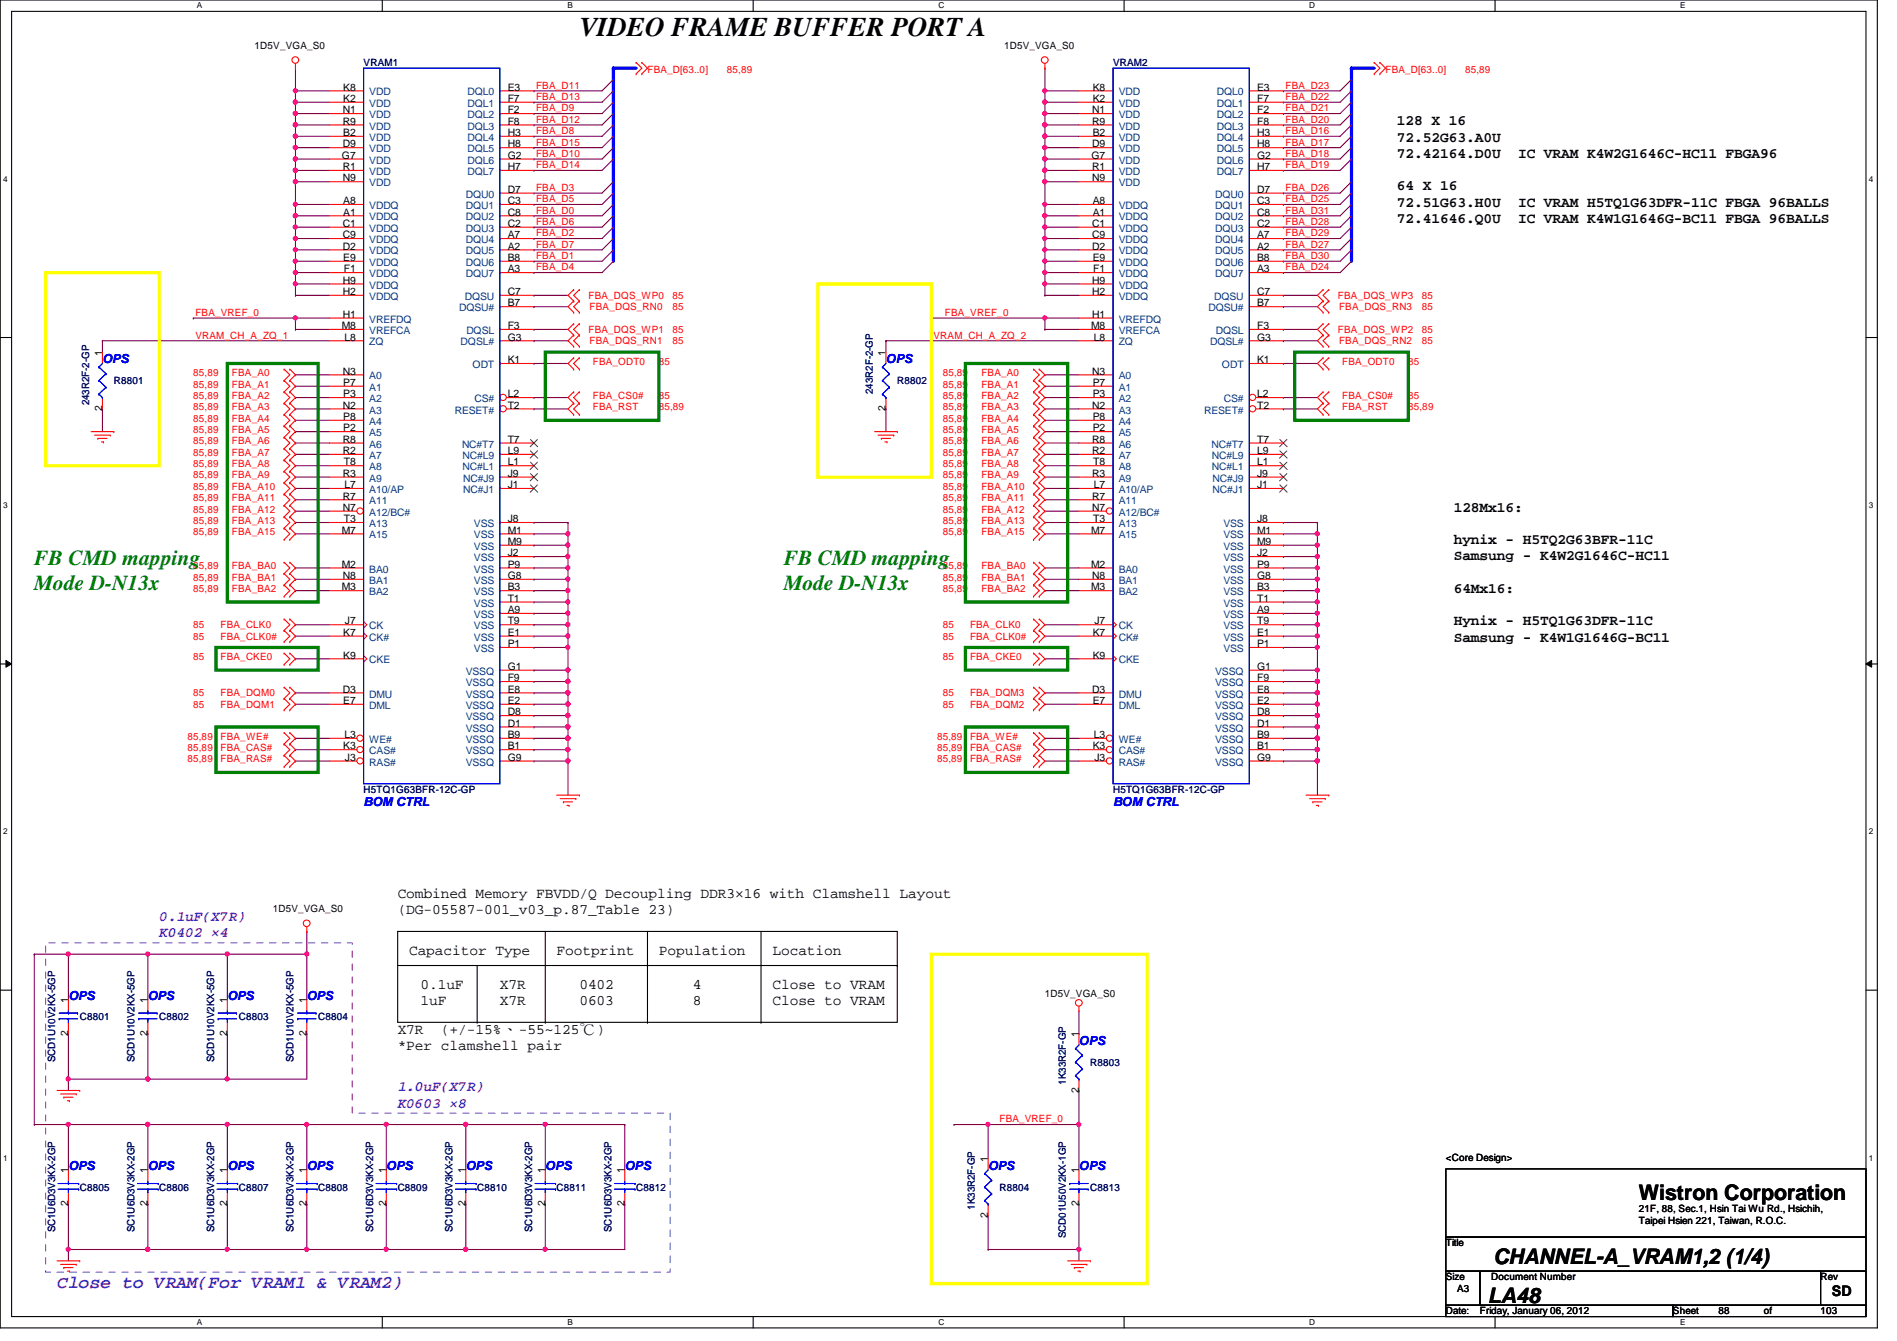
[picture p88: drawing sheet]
<svg xmlns="http://www.w3.org/2000/svg" width="297mm" height="210mm" viewBox="0 0 297 210" stroke-linecap="round" stroke-linejoin="round" font-family="sans-serif">
<defs><g id="words">
<text font-size="4.2" x="90.7" y="5.6">VIDEO FRAME BUFFER PORT A</text>
<g font-size="3.3" fill="#008000">
<text x="5.4" y="88.4">FB CMD mapping</text>
<text x="122.7" y="88.4">FB CMD mapping</text>
<text x="5.4" y="92.3">Mode D-N13x</text>
<text x="122.7" y="92.3">Mode D-N13x</text>
</g>
<g font-size="3.3">
<text x="256.6" y="187.9">Wistron Corporation</text>
<text x="233.8" y="197.9">CHANNEL-A_VRAM1,2 (1/4)</text>
<text x="233" y="204">LA48</text>
</g>
<text font-size="2.8" fill="#8000ff" x="8.9" y="201.5">Close to VRAM(For VRAM1 &amp; VRAM2)</text>
<g font-size="2.3">
<text x="218.7" y="19.6">128 X 16</text>
<text x="218.7" y="22.2">72.52G63.A0U</text>
<text x="218.7" y="24.7">72.42164.D0U</text>
<text x="218.7" y="29.8">64 X 16</text>
<text x="237.7" y="24.7">IC VRAM K4W2G1646C-HC11 FBGA96</text>
<text x="218.7" y="32.3">72.51G63.H0U</text>
<text x="218.7" y="34.9">72.41646.Q0U</text>
<text x="237.7" y="32.3">IC VRAM H5TQ1G63DFR-11C FBGA 96BALLS</text>
<text x="237.7" y="34.9">IC VRAM K4W1G1646G-BC11 FBGA 96BALLS</text>
<text x="227.6" y="80.1">128Mx16:</text>
<text x="227.6" y="85.2">hynix - H5TQ2G63BFR-11C</text>
<text x="227.6" y="87.7">Samsung - K4W2G1646C-HC11</text>
<text x="227.6" y="92.8">64Mx16:</text>
<text x="227.6" y="97.9">Hynix - H5TQ1G63DFR-11C</text>
<text x="227.6" y="100.4">Samsung - K4W1G1646G-BC11</text>
<text x="62.3" y="140.5">Combined Memory FBVDD/Q Decoupling DDR3×16 with Clamshell Layout</text>
<text x="62.3" y="143">(DG-05587-001_v03_p.87_Table 23)</text>
<text x="64" y="149.4">Capacitor Type</text>
<text x="87.2" y="149.4">Footprint</text>
<text x="103.2" y="149.4">Population</text>
<text x="120.9" y="149.4">Location</text>
<text x="65.8" y="154.8">0.1uF</text>
<text x="78.3" y="154.8">X7R</text>
<text x="90.7" y="154.8">0402</text>
<text x="108.5" y="154.8">4</text>
<text x="120.9" y="154.8">Close to VRAM</text>
<text x="62.3" y="161.9">X7R</text>
<text x="65.8" y="157.3">1uF</text>
<text x="69" y="161.9">(+/-15%、-55~125℃)</text>
<text x="78.3" y="157.3">X7R</text>
<text x="90.7" y="157.3">0603</text>
<text x="108.5" y="157.3">8</text>
<text x="120.9" y="157.3">Close to VRAM</text>
<text x="62.3" y="164.4">*Per clamshell pair</text>
<text x="286.8" y="202.9">SD</text>
</g>
<g font-size="2.3" fill="#8000ff">
<text x="24.9" y="144.1">0.1uF(X7R)</text>
<text x="24.9" y="146.7">K0402 ×4</text>
<text x="62.3" y="170.8">1.0uF(X7R)</text>
<text x="62.3" y="173.4">K0603 ×8</text>
</g>
<g font-size="1.9" fill="#00f">
<text x="16" y="56.9">OPS</text>
<text x="138.7" y="56.9">OPS</text>
<text x="56.9" y="126.2">BOM CTRL</text>
<text x="174.3" y="126.2">BOM CTRL</text>
<text x="10.7" y="156.5">OPS</text>
<text x="23.2" y="156.5">OPS</text>
<text x="35.6" y="156.5">OPS</text>
<text x="48" y="156.5">OPS</text>
<text x="168.9" y="163.6">OPS</text>
<text x="10.7" y="183.1">OPS</text>
<text x="23.2" y="183.1">OPS</text>
<text x="35.6" y="183.1">OPS</text>
<text x="48" y="183.1">OPS</text>
<text x="60.5" y="183.1">OPS</text>
<text x="72.9" y="183.1">OPS</text>
<text x="85.4" y="183.1">OPS</text>
<text x="97.8" y="183.1">OPS</text>
<text x="154.7" y="183.1">OPS</text>
<text x="168.9" y="183.1">OPS</text>
</g>
<g font-size="1.6">
<text x="39.9" y="7.7">1D5V_VGA_S0</text>
<text x="157.2" y="7.7">1D5V_VGA_S0</text>
<text x="53.7" y="17.7">N1</text>
<text x="53.8" y="16">K2</text>
<text x="53.8" y="14.2">K8</text>
<text x="79.5" y="14.2">E3</text>
<text x="79.5" y="17.7">F2</text>
<text x="79.5" y="16">F7</text>
<text x="171" y="17.7">N1</text>
<text x="171.1" y="16">K2</text>
<text x="171.1" y="14.2">K8</text>
<text x="196.8" y="14.2">E3</text>
<text x="196.8" y="17.7">F2</text>
<text x="196.8" y="16">F7</text>
<text x="53.7" y="23.1">D9</text>
<text x="53.7" y="19.5">R9</text>
<text x="53.8" y="21.3">B2</text>
<text x="79.5" y="19.5">F8</text>
<text x="79.5" y="21.3">H3</text>
<text x="79.5" y="23.1">H8</text>
<text x="171" y="23.1">D9</text>
<text x="171" y="19.5">R9</text>
<text x="171.1" y="21.3">B2</text>
<text x="196.8" y="19.5">F8</text>
<text x="196.8" y="21.3">H3</text>
<text x="196.8" y="23.1">H8</text>
<text x="53.5" y="24.8">G7</text>
<text x="53.7" y="28.4">N9</text>
<text x="53.7" y="26.6">R1</text>
<text x="79.5" y="24.8">G2</text>
<text x="79.5" y="26.6">H7</text>
<text x="170.9" y="24.8">G7</text>
<text x="171" y="28.4">N9</text>
<text x="171" y="26.6">R1</text>
<text x="196.8" y="24.8">G2</text>
<text x="196.8" y="26.6">H7</text>
<text x="53.7" y="35.5">C1</text>
<text x="53.8" y="33.7">A1</text>
<text x="53.8" y="32">A8</text>
<text x="79.5" y="35.5">C2</text>
<text x="79.5" y="32">C3</text>
<text x="79.5" y="33.7">C8</text>
<text x="79.5" y="30.2">D7</text>
<text x="171" y="35.5">C1</text>
<text x="171.1" y="33.7">A1</text>
<text x="171.1" y="32">A8</text>
<text x="196.8" y="35.5">C2</text>
<text x="196.8" y="32">C3</text>
<text x="196.8" y="33.7">C8</text>
<text x="196.8" y="30.2">D7</text>
<text x="53.7" y="37.3">C9</text>
<text x="53.7" y="39.1">D2</text>
<text x="53.8" y="40.9">E9</text>
<text x="79.5" y="39.1">A2</text>
<text x="79.5" y="37.3">A7</text>
<text x="79.5" y="40.9">B8</text>
<text x="171" y="37.3">C9</text>
<text x="171" y="39.1">D2</text>
<text x="171.1" y="40.9">E9</text>
<text x="196.8" y="39.1">A2</text>
<text x="196.8" y="37.3">A7</text>
<text x="196.8" y="40.9">B8</text>
<text x="53.7" y="46.2">H2</text>
<text x="53.7" y="44.4">H9</text>
<text x="53.8" y="42.6">F1</text>
<text x="79.5" y="42.6">A3</text>
<text x="79.5" y="48">B7</text>
<text x="79.5" y="46.2">C7</text>
<text x="171" y="46.2">H2</text>
<text x="171" y="44.4">H9</text>
<text x="171.2" y="42.6">F1</text>
<text x="196.8" y="42.6">A3</text>
<text x="196.8" y="48">B7</text>
<text x="196.8" y="46.2">C7</text>
<text x="53.5" y="51.5">M8</text>
<text x="53.7" y="49.7">H1</text>
<text x="53.9" y="53.3">L8</text>
<text x="79.5" y="51.5">F3</text>
<text x="79.5" y="53.3">G3</text>
<text x="170.9" y="51.5">M8</text>
<text x="171" y="49.7">H1</text>
<text x="171.3" y="53.3">L8</text>
<text x="196.8" y="51.5">F3</text>
<text x="196.8" y="53.3">G3</text>
<text x="16" y="55.7" transform="rotate(-90 16 55.7)">1</text>
<text x="53.7" y="58.6">N3</text>
<text x="79.5" y="56.9">K1</text>
<text x="138.7" y="55.7" transform="rotate(-90 138.7 55.7)">1</text>
<text x="171" y="58.6">N3</text>
<text x="196.8" y="56.9">K1</text>
<text x="16" y="64.3" transform="rotate(-90 16 64.3)">2</text>
<text x="53.7" y="64">N2</text>
<text x="53.8" y="62.2">P3</text>
<text x="53.8" y="60.4">P7</text>
<text x="53.8" y="65.7">P8</text>
<text x="79.5" y="62.2">L2</text>
<text x="79.5" y="64">T2</text>
<text x="138.7" y="64.3" transform="rotate(-90 138.7 64.3)">2</text>
<text x="171" y="64">N2</text>
<text x="171.1" y="62.2">P3</text>
<text x="171.1" y="60.4">P7</text>
<text x="171.1" y="65.7">P8</text>
<text x="196.8" y="62.2">L2</text>
<text x="196.8" y="64">T2</text>
<text x="53.7" y="71.1">R2</text>
<text x="53.7" y="69.3">R8</text>
<text x="53.8" y="67.5">P2</text>
<text x="79.5" y="71.1">L9</text>
<text x="79.5" y="69.3">T7</text>
<text x="171" y="71.1">R2</text>
<text x="171" y="69.3">R8</text>
<text x="171.1" y="67.5">P2</text>
<text x="196.8" y="71.1">L9</text>
<text x="196.8" y="69.3">T7</text>
<text x="53.7" y="74.6">R3</text>
<text x="53.8" y="72.9">T8</text>
<text x="53.9" y="76.4">L7</text>
<text x="79.5" y="76.4">J1</text>
<text x="79.5" y="74.6">J9</text>
<text x="79.5" y="72.9">L1</text>
<text x="171" y="74.6">R3</text>
<text x="171.2" y="72.9">T8</text>
<text x="171.3" y="76.4">L7</text>
<text x="196.8" y="76.4">J1</text>
<text x="196.8" y="74.6">J9</text>
<text x="196.8" y="72.9">L1</text>
<text x="53.5" y="83.5">M7</text>
<text x="53.7" y="80">N7</text>
<text x="53.7" y="78.2">R7</text>
<text x="53.8" y="81.7">T3</text>
<text x="79.5" y="81.7">J8</text>
<text x="79.5" y="83.5">M1</text>
<text x="170.9" y="83.5">M7</text>
<text x="171" y="80">N7</text>
<text x="171" y="78.2">R7</text>
<text x="171.2" y="81.7">T3</text>
<text x="196.8" y="81.7">J8</text>
<text x="196.8" y="83.5">M1</text>
<text x="53.5" y="88.9">M2</text>
<text x="79.5" y="87.1">J2</text>
<text x="79.5" y="85.3">M9</text>
<text x="79.5" y="88.9">P9</text>
<text x="170.9" y="88.9">M2</text>
<text x="196.8" y="87.1">J2</text>
<text x="196.8" y="85.3">M9</text>
<text x="196.8" y="88.9">P9</text>
<text x="53.5" y="92.4">M3</text>
<text x="53.7" y="90.6">N8</text>
<text x="79.5" y="96">A9</text>
<text x="79.5" y="92.4">B3</text>
<text x="79.5" y="90.6">G8</text>
<text x="79.5" y="94.2">T1</text>
<text x="170.9" y="92.4">M3</text>
<text x="171" y="90.6">N8</text>
<text x="196.8" y="96">A9</text>
<text x="196.8" y="92.4">B3</text>
<text x="196.8" y="90.6">G8</text>
<text x="196.8" y="94.2">T1</text>
<text x="53.8" y="99.5">K7</text>
<text x="54" y="97.7">J7</text>
<text x="79.5" y="99.5">E1</text>
<text x="79.5" y="101.3">P1</text>
<text x="79.5" y="97.7">T9</text>
<text x="171.1" y="99.5">K7</text>
<text x="171.4" y="97.7">J7</text>
<text x="196.8" y="99.5">E1</text>
<text x="196.8" y="101.3">P1</text>
<text x="196.8" y="97.7">T9</text>
<text x="53.8" y="103.1">K9</text>
<text x="79.5" y="106.6">F9</text>
<text x="79.5" y="104.9">G1</text>
<text x="171.1" y="103.1">K9</text>
<text x="196.8" y="106.6">F9</text>
<text x="196.8" y="104.9">G1</text>
<text x="53.7" y="108.4">D3</text>
<text x="53.8" y="110.2">E7</text>
<text x="79.5" y="113.7">D1</text>
<text x="79.5" y="112">D8</text>
<text x="79.5" y="110.2">E2</text>
<text x="79.5" y="108.4">E8</text>
<text x="171" y="108.4">D3</text>
<text x="171.1" y="110.2">E7</text>
<text x="196.8" y="113.7">D1</text>
<text x="196.8" y="112">D8</text>
<text x="196.8" y="110.2">E2</text>
<text x="196.8" y="108.4">E8</text>
<text x="53.8" y="117.3">K3</text>
<text x="53.9" y="115.5">L3</text>
<text x="54" y="119.1">J3</text>
<text x="79.5" y="117.3">B1</text>
<text x="79.5" y="115.5">B9</text>
<text x="79.5" y="119.1">G9</text>
<text x="171.1" y="117.3">K3</text>
<text x="171.3" y="115.5">L3</text>
<text x="171.4" y="119.1">J3</text>
<text x="196.8" y="117.3">B1</text>
<text x="196.8" y="115.5">B9</text>
<text x="196.8" y="119.1">G9</text>
<text x="42.7" y="142.8">1D5V_VGA_S0</text>
<text x="10.7" y="157" transform="rotate(-90 10.7 157)">1</text>
<text x="23.1" y="157" transform="rotate(-90 23.1 157)">1</text>
<text x="35.6" y="157" transform="rotate(-90 35.6 157)">1</text>
<text x="48" y="157" transform="rotate(-90 48 157)">1</text>
<text x="163.6" y="156.1">1D5V_VGA_S0</text>
<text x="10.7" y="162.1" transform="rotate(-90 10.7 162.1)">2</text>
<text x="23.1" y="162.1" transform="rotate(-90 23.1 162.1)">2</text>
<text x="35.6" y="162.1" transform="rotate(-90 35.6 162.1)">2</text>
<text x="48" y="162.1" transform="rotate(-90 48 162.1)">2</text>
<text x="168.9" y="162.3" transform="rotate(-90 168.9 162.3)">1</text>
<text x="168.9" y="171" transform="rotate(-90 168.9 171)">2</text>
<text x="10.7" y="183.7" transform="rotate(-90 10.7 183.7)">1</text>
<text x="23.1" y="183.7" transform="rotate(-90 23.1 183.7)">1</text>
<text x="35.6" y="183.7" transform="rotate(-90 35.6 183.7)">1</text>
<text x="48" y="183.7" transform="rotate(-90 48 183.7)">1</text>
<text x="60.4" y="183.7" transform="rotate(-90 60.4 183.7)">1</text>
<text x="72.9" y="183.7" transform="rotate(-90 72.9 183.7)">1</text>
<text x="85.3" y="183.7" transform="rotate(-90 85.3 183.7)">1</text>
<text x="97.8" y="183.7" transform="rotate(-90 97.8 183.7)">1</text>
<text x="154.7" y="181.9" transform="rotate(-90 154.7 181.9)">1</text>
<text x="168.9" y="183.7" transform="rotate(-90 168.9 183.7)">1</text>
<text x="226.4" y="181.7">&lt;Core Design&gt;</text>
<text x="10.7" y="188.8" transform="rotate(-90 10.7 188.8)">2</text>
<text x="23.1" y="188.8" transform="rotate(-90 23.1 188.8)">2</text>
<text x="35.6" y="188.8" transform="rotate(-90 35.6 188.8)">2</text>
<text x="48" y="188.8" transform="rotate(-90 48 188.8)">2</text>
<text x="60.4" y="188.8" transform="rotate(-90 60.4 188.8)">2</text>
<text x="72.9" y="188.8" transform="rotate(-90 72.9 188.8)">2</text>
<text x="85.3" y="188.8" transform="rotate(-90 85.3 188.8)">2</text>
<text x="97.8" y="188.8" transform="rotate(-90 97.8 188.8)">2</text>
<text x="154.7" y="190.6" transform="rotate(-90 154.7 190.6)">2</text>
<text x="168.9" y="188.8" transform="rotate(-90 168.9 188.8)">2</text>
<text x="256.6" y="189.7">21F, 88, Sec.1, Hsin Tai Wu Rd., Hsichih,</text>
<text x="256.6" y="191.6">Taipei Hsien 221, Taiwan, R.O.C.</text>
<text x="226.4" y="195.1">Title</text>
<text x="226.4" y="200.4">Size</text>
<text x="228.2" y="202.2">A3</text>
<text x="233.5" y="200.4">Document Number</text>
<text x="285.1" y="200.4">Rev</text>
<text x="226.4" y="205.7">Date:</text>
<text x="231.7" y="205.7">Friday, January 06, 2012</text>
<text x="262" y="205.7">Sheet</text>
<text x="269.1" y="205.7">88</text>
<text x="276.2" y="205.7">of</text>
<text x="285.1" y="205.7">103</text>
</g>
<g font-size="1.6" fill="#000080">
<text x="56.9" y="10.3">VRAM1</text>
<text x="174.3" y="10.3">VRAM2</text>
<text x="14" y="63.5" transform="rotate(-90 14 63.5)">243R2F-2-GP</text>
<text x="17.8" y="60.1">R8801</text>
<text x="136.6" y="61.7" transform="rotate(-90 136.6 61.7)">243R2F-2-GP</text>
<text x="140.5" y="60.1">R8802</text>
<text x="56.9" y="124.1">H5TQ1G63BFR-12C-GP</text>
<text x="174.3" y="124.1">H5TQ1G63BFR-12C-GP</text>
<text x="12.5" y="159.7">C8801</text>
<text x="24.9" y="159.7">C8802</text>
<text x="37.4" y="159.7">C8803</text>
<text x="49.8" y="159.7">C8804</text>
<text x="8.6" y="166.2" transform="rotate(-90 8.6 166.2)">SCD1U10V2KX-5GP</text>
<text x="21.1" y="166.2" transform="rotate(-90 21.1 166.2)">SCD1U10V2KX-5GP</text>
<text x="33.5" y="166.2" transform="rotate(-90 33.5 166.2)">SCD1U10V2KX-5GP</text>
<text x="46" y="166.2" transform="rotate(-90 46 166.2)">SCD1U10V2KX-5GP</text>
<text x="170.7" y="166.8">R8803</text>
<text x="166.9" y="169.8" transform="rotate(-90 166.9 169.8)">1K33R2F-GP</text>
<text x="12.5" y="186.4">C8805</text>
<text x="24.9" y="186.4">C8806</text>
<text x="37.4" y="186.4">C8807</text>
<text x="49.8" y="186.4">C8808</text>
<text x="62.3" y="186.4">C8809</text>
<text x="74.7" y="186.4">C8810</text>
<text x="87.2" y="186.4">C8811</text>
<text x="99.6" y="186.4">C8812</text>
<text x="152.7" y="189.4" transform="rotate(-90 152.7 189.4)">1K33R2F-GP</text>
<text x="156.5" y="186.4">R8804</text>
<text x="170.7" y="186.4">C8813</text>
<text x="8.6" y="192.9" transform="rotate(-90 8.6 192.9)">SC1U6D3V3KX-2GP</text>
<text x="21.1" y="192.9" transform="rotate(-90 21.1 192.9)">SC1U6D3V3KX-2GP</text>
<text x="33.5" y="192.9" transform="rotate(-90 33.5 192.9)">SC1U6D3V3KX-2GP</text>
<text x="46" y="192.9" transform="rotate(-90 46 192.9)">SC1U6D3V3KX-2GP</text>
<text x="58.4" y="192.9" transform="rotate(-90 58.4 192.9)">SC1U6D3V3KX-2GP</text>
<text x="70.9" y="192.9" transform="rotate(-90 70.9 192.9)">SC1U6D3V3KX-2GP</text>
<text x="83.3" y="192.9" transform="rotate(-90 83.3 192.9)">SC1U6D3V3KX-2GP</text>
<text x="95.8" y="192.9" transform="rotate(-90 95.8 192.9)">SC1U6D3V3KX-2GP</text>
<text x="166.9" y="193.8" transform="rotate(-90 166.9 193.8)">SCD01U50V2KX-1GP</text>
</g>
<g font-size="1.6" fill="#f00">
<text x="101.4" y="11.4">FBA_D[63..0]</text>
<text x="113.8" y="11.4">85,89</text>
<text x="217" y="11.4">FBA_D[63..0]</text>
<text x="229.4" y="11.4">85,89</text>
<text x="83.9" y="17.4">FBA_D9</text>
<text x="83.9" y="15.7">FBA_D13</text>
<text x="83.9" y="13.9">FBA_D11</text>
<text x="201.3" y="13.9">FBA_D23</text>
<text x="201.3" y="17.4">FBA_D21</text>
<text x="201.3" y="15.7">FBA_D22</text>
<text x="83.9" y="22.8">FBA_D15</text>
<text x="83.9" y="21">FBA_D8</text>
<text x="83.9" y="19.2">FBA_D12</text>
<text x="201.3" y="22.8">FBA_D17</text>
<text x="201.3" y="21">FBA_D16</text>
<text x="201.3" y="19.2">FBA_D20</text>
<text x="83.9" y="26.3">FBA_D14</text>
<text x="83.9" y="24.6">FBA_D10</text>
<text x="83.9" y="29.9">FBA_D3</text>
<text x="201.3" y="26.3">FBA_D19</text>
<text x="201.3" y="24.6">FBA_D18</text>
<text x="201.3" y="29.9">FBA_D26</text>
<text x="83.9" y="35.2">FBA_D6</text>
<text x="83.9" y="33.4">FBA_D0</text>
<text x="83.9" y="31.7">FBA_D5</text>
<text x="201.3" y="35.2">FBA_D28</text>
<text x="201.3" y="33.4">FBA_D31</text>
<text x="201.3" y="31.7">FBA_D25</text>
<text x="83.9" y="40.6">FBA_D1</text>
<text x="83.9" y="38.8">FBA_D7</text>
<text x="83.9" y="37">FBA_D2</text>
<text x="201.3" y="37">FBA_D29</text>
<text x="201.3" y="40.6">FBA_D30</text>
<text x="201.3" y="38.8">FBA_D27</text>
<text x="83.9" y="42.3">FBA_D4</text>
<text x="92.2" y="46.8">FBA_DQS_WP0</text>
<text x="105.3" y="46.8">85</text>
<text x="201.3" y="42.3">FBA_D24</text>
<text x="209.5" y="46.8">FBA_DQS_WP3</text>
<text x="222.6" y="46.8">85</text>
<text x="30.6" y="53">VRAM_CH_A_ZQ_1</text>
<text x="30.6" y="49.4">FBA_VREF_0</text>
<text x="92.2" y="52.1">FBA_DQS_WP1</text>
<text x="92.3" y="48.6">FBA_DQS_RN0</text>
<text x="92.3" y="53.9">FBA_DQS_RN1</text>
<text x="105.3" y="52.1">85</text>
<text x="105.3" y="48.6">85</text>
<text x="105.3" y="53.9">85</text>
<text x="146.2" y="53">VRAM_CH_A_ZQ_2</text>
<text x="148" y="49.4">FBA_VREF_0</text>
<text x="209.5" y="52.1">FBA_DQS_WP2</text>
<text x="209.7" y="48.6">FBA_DQS_RN3</text>
<text x="209.7" y="53.9">FBA_DQS_RN2</text>
<text x="222.6" y="52.1">85</text>
<text x="222.6" y="48.6">85</text>
<text x="222.6" y="53.9">85</text>
<text x="30.3" y="58.9">85,89</text>
<text x="36.3" y="58.9">FBA_A0</text>
<text x="92.8" y="57.1">FBA_ODT0</text>
<text x="103.2" y="57.1">85</text>
<text x="147.6" y="58.9">85,89</text>
<text x="153.7" y="58.9">FBA_A0</text>
<text x="210.2" y="57.1">FBA_ODT0</text>
<text x="220.5" y="57.1">85</text>
<text x="30.3" y="62.4">85,89</text>
<text x="30.3" y="64.2">85,89</text>
<text x="30.3" y="66">85,89</text>
<text x="30.3" y="60.7">85,89</text>
<text x="36.3" y="62.4">FBA_A2</text>
<text x="36.3" y="64.2">FBA_A3</text>
<text x="36.3" y="66">FBA_A4</text>
<text x="36.3" y="60.7">FBA_A1</text>
<text x="92.8" y="62.4">FBA_CS0#</text>
<text x="92.8" y="64.2">FBA_RST</text>
<text x="103.2" y="62.4">85</text>
<text x="103.2" y="64.2">85,89</text>
<text x="147.6" y="62.4">85,89</text>
<text x="147.6" y="64.2">85,89</text>
<text x="147.6" y="66">85,89</text>
<text x="147.6" y="60.7">85,89</text>
<text x="153.7" y="62.4">FBA_A2</text>
<text x="153.7" y="64.2">FBA_A3</text>
<text x="153.7" y="66">FBA_A4</text>
<text x="153.7" y="60.7">FBA_A1</text>
<text x="210.2" y="62.4">FBA_CS0#</text>
<text x="210.2" y="64.2">FBA_RST</text>
<text x="220.5" y="62.4">85</text>
<text x="220.5" y="64.2">85,89</text>
<text x="30.3" y="71.3">85,89</text>
<text x="30.3" y="67.8">85,89</text>
<text x="30.3" y="69.6">85,89</text>
<text x="36.3" y="71.3">FBA_A7</text>
<text x="36.3" y="67.8">FBA_A5</text>
<text x="36.3" y="69.6">FBA_A6</text>
<text x="147.6" y="71.3">85,89</text>
<text x="147.6" y="67.8">85,89</text>
<text x="147.6" y="69.6">85,89</text>
<text x="153.7" y="71.3">FBA_A7</text>
<text x="153.7" y="67.8">FBA_A5</text>
<text x="153.7" y="69.6">FBA_A6</text>
<text x="30.3" y="73.1">85,89</text>
<text x="30.3" y="74.9">85,89</text>
<text x="30.3" y="76.7">85,89</text>
<text x="36.3" y="73.1">FBA_A8</text>
<text x="36.3" y="74.9">FBA_A9</text>
<text x="36.3" y="76.7">FBA_A10</text>
<text x="147.6" y="73.1">85,89</text>
<text x="147.6" y="74.9">85,89</text>
<text x="147.6" y="76.7">85,89</text>
<text x="153.7" y="73.1">FBA_A8</text>
<text x="153.7" y="74.9">FBA_A9</text>
<text x="153.7" y="76.7">FBA_A10</text>
<text x="30.3" y="80.2">85,89</text>
<text x="30.3" y="82">85,89</text>
<text x="30.3" y="83.8">85,89</text>
<text x="30.3" y="78.4">85,89</text>
<text x="36.3" y="80.2">FBA_A12</text>
<text x="36.3" y="82">FBA_A13</text>
<text x="36.3" y="83.8">FBA_A15</text>
<text x="36.3" y="78.4">FBA_A11</text>
<text x="147.6" y="80.2">85,89</text>
<text x="147.6" y="82">85,89</text>
<text x="147.6" y="83.8">85,89</text>
<text x="147.6" y="78.4">85,89</text>
<text x="153.7" y="80.2">FBA_A12</text>
<text x="153.7" y="82">FBA_A13</text>
<text x="153.7" y="83.8">FBA_A15</text>
<text x="153.7" y="78.4">FBA_A11</text>
<text x="30.3" y="89.1">85,89</text>
<text x="36.3" y="89.1">FBA_BA0</text>
<text x="147.6" y="89.1">85,89</text>
<text x="153.7" y="89.1">FBA_BA0</text>
<text x="30.3" y="90.9">85,89</text>
<text x="30.3" y="92.7">85,89</text>
<text x="36.3" y="90.9">FBA_BA1</text>
<text x="36.3" y="92.7">FBA_BA2</text>
<text x="147.6" y="90.9">85,89</text>
<text x="147.6" y="92.7">85,89</text>
<text x="153.7" y="90.9">FBA_BA1</text>
<text x="153.7" y="92.7">FBA_BA2</text>
<text x="30.3" y="100.1">85</text>
<text x="30.3" y="98.3">85</text>
<text x="34.5" y="100.1">FBA_CLK0#</text>
<text x="34.5" y="98.3">FBA_CLK0</text>
<text x="147.6" y="100.1">85</text>
<text x="147.6" y="98.3">85</text>
<text x="151.9" y="100.1">FBA_CLK0#</text>
<text x="151.9" y="98.3">FBA_CLK0</text>
<text x="30.3" y="103.3">85</text>
<text x="34.5" y="103.3">FBA_CKE0</text>
<text x="147.6" y="103.3">85</text>
<text x="151.9" y="103.3">FBA_CKE0</text>
<text x="30.3" y="109">85</text>
<text x="30.3" y="110.8">85</text>
<text x="34.5" y="109">FBA_DQM0</text>
<text x="34.5" y="110.8">FBA_DQM1</text>
<text x="147.6" y="109">85</text>
<text x="147.6" y="110.8">85</text>
<text x="151.9" y="109">FBA_DQM3</text>
<text x="151.9" y="110.8">FBA_DQM2</text>
<text x="29.4" y="115.8">85,89</text>
<text x="29.4" y="117.6">85,89</text>
<text x="29.4" y="119.3">85,89</text>
<text x="34.5" y="115.8">FBA_WE#</text>
<text x="34.5" y="117.6">FBA_CAS#</text>
<text x="34.5" y="119.3">FBA_RAS#</text>
<text x="146.7" y="115.8">85,89</text>
<text x="146.7" y="117.6">85,89</text>
<text x="146.7" y="119.3">85,89</text>
<text x="151.9" y="115.8">FBA_WE#</text>
<text x="151.9" y="117.6">FBA_CAS#</text>
<text x="151.9" y="119.3">FBA_RAS#</text>
<text x="156.5" y="175.7">FBA_VREF_0</text>
</g>
<g font-size="1.6" fill="#004080">
<text x="57.8" y="16.7">VDD</text>
<text x="57.8" y="14.9">VDD</text>
<text x="73.2" y="14.9">DQL0</text>
<text x="73.2" y="16.7">DQL1</text>
<text x="175.2" y="16.7">VDD</text>
<text x="175.2" y="14.9">VDD</text>
<text x="190.5" y="14.9">DQL0</text>
<text x="190.5" y="16.7">DQL1</text>
<text x="57.8" y="22.1">VDD</text>
<text x="57.8" y="23.8">VDD</text>
<text x="57.8" y="18.5">VDD</text>
<text x="57.8" y="20.3">VDD</text>
<text x="73.2" y="18.5">DQL2</text>
<text x="73.2" y="20.3">DQL3</text>
<text x="73.2" y="22.1">DQL4</text>
<text x="73.2" y="23.8">DQL5</text>
<text x="175.2" y="22.1">VDD</text>
<text x="175.2" y="23.8">VDD</text>
<text x="175.2" y="18.5">VDD</text>
<text x="175.2" y="20.3">VDD</text>
<text x="190.5" y="18.5">DQL2</text>
<text x="190.5" y="20.3">DQL3</text>
<text x="190.5" y="22.1">DQL4</text>
<text x="190.5" y="23.8">DQL5</text>
<text x="57.8" y="25.6">VDD</text>
<text x="57.8" y="29.2">VDD</text>
<text x="57.8" y="27.4">VDD</text>
<text x="73.2" y="25.6">DQL6</text>
<text x="73.2" y="27.4">DQL7</text>
<text x="175.2" y="25.6">VDD</text>
<text x="175.2" y="29.2">VDD</text>
<text x="175.2" y="27.4">VDD</text>
<text x="190.5" y="25.6">DQL6</text>
<text x="190.5" y="27.4">DQL7</text>
<text x="57.8" y="34.5">VDDQ</text>
<text x="57.8" y="32.7">VDDQ</text>
<text x="72.9" y="32.7">DQU1</text>
<text x="72.9" y="34.5">DQU2</text>
<text x="72.9" y="30.9">DQU0</text>
<text x="175.2" y="34.5">VDDQ</text>
<text x="175.2" y="32.7">VDDQ</text>
<text x="190.3" y="32.7">DQU1</text>
<text x="190.3" y="34.5">DQU2</text>
<text x="190.3" y="30.9">DQU0</text>
<text x="57.8" y="36.3">VDDQ</text>
<text x="57.8" y="38.1">VDDQ</text>
<text x="57.8" y="39.8">VDDQ</text>
<text x="57.8" y="41.6">VDDQ</text>
<text x="72.9" y="39.8">DQU5</text>
<text x="72.9" y="38.1">DQU4</text>
<text x="72.9" y="41.6">DQU6</text>
<text x="72.9" y="36.3">DQU3</text>
<text x="175.2" y="36.3">VDDQ</text>
<text x="175.2" y="38.1">VDDQ</text>
<text x="175.2" y="39.8">VDDQ</text>
<text x="175.2" y="41.6">VDDQ</text>
<text x="190.3" y="39.8">DQU5</text>
<text x="190.3" y="38.1">DQU4</text>
<text x="190.3" y="41.6">DQU6</text>
<text x="190.3" y="36.3">DQU3</text>
<text x="57.8" y="43.4">VDDQ</text>
<text x="57.8" y="46.9">VDDQ</text>
<text x="57.8" y="45.2">VDDQ</text>
<text x="72.8" y="46.9">DQSU</text>
<text x="72.9" y="43.4">DQU7</text>
<text x="175.2" y="43.4">VDDQ</text>
<text x="175.2" y="46.9">VDDQ</text>
<text x="175.2" y="45.2">VDDQ</text>
<text x="190.1" y="46.9">DQSU</text>
<text x="190.3" y="43.4">DQU7</text>
<text x="57.8" y="50.5">VREFDQ</text>
<text x="57.8" y="52.3">VREFCA</text>
<text x="71.9" y="48.7">DQSU#</text>
<text x="73" y="52.3">DQSL</text>
<text x="175.2" y="50.5">VREFDQ</text>
<text x="175.2" y="52.3">VREFCA</text>
<text x="189.2" y="48.7">DQSU#</text>
<text x="190.4" y="52.3">DQSL</text>
<text x="57.8" y="54.1">ZQ</text>
<text x="57.8" y="59.4">A0</text>
<text x="72.1" y="54.1">DQSL#</text>
<text x="74" y="57.6">ODT</text>
<text x="175.2" y="54.1">ZQ</text>
<text x="175.2" y="59.4">A0</text>
<text x="189.5" y="54.1">DQSL#</text>
<text x="191.3" y="57.6">ODT</text>
<text x="57.8" y="64.7">A3</text>
<text x="57.8" y="62.9">A2</text>
<text x="57.8" y="61.2">A1</text>
<text x="71.2" y="64.7">RESET#</text>
<text x="74.3" y="62.9">CS#</text>
<text x="175.2" y="64.7">A3</text>
<text x="175.2" y="62.9">A2</text>
<text x="175.2" y="61.2">A1</text>
<text x="188.5" y="64.7">RESET#</text>
<text x="191.6" y="62.9">CS#</text>
<text x="57.8" y="68.3">A5</text>
<text x="57.8" y="66.5">A4</text>
<text x="57.8" y="71.8">A7</text>
<text x="57.8" y="70.1">A6</text>
<text x="72.3" y="70.1">NC#T7</text>
<text x="72.4" y="71.8">NC#L9</text>
<text x="175.2" y="68.3">A5</text>
<text x="175.2" y="66.5">A4</text>
<text x="175.2" y="71.8">A7</text>
<text x="175.2" y="70.1">A6</text>
<text x="189.7" y="70.1">NC#T7</text>
<text x="189.8" y="71.8">NC#L9</text>
<text x="57.8" y="77.2">A10/AP</text>
<text x="57.8" y="75.4">A9</text>
<text x="57.8" y="73.6">A8</text>
<text x="72.4" y="73.6">NC#L1</text>
<text x="72.5" y="77.2">NC#J1</text>
<text x="72.5" y="75.4">NC#J9</text>
<text x="175.2" y="77.2">A10/AP</text>
<text x="175.2" y="75.4">A9</text>
<text x="175.2" y="73.6">A8</text>
<text x="189.8" y="73.6">NC#L1</text>
<text x="189.9" y="77.2">NC#J1</text>
<text x="189.9" y="75.4">NC#J9</text>
<text x="57.8" y="80.7">A12/BC#</text>
<text x="57.8" y="79">A11</text>
<text x="57.8" y="82.5">A13</text>
<text x="74.2" y="82.5">VSS</text>
<text x="175.2" y="80.7">A12/BC#</text>
<text x="175.2" y="79">A11</text>
<text x="175.2" y="82.5">A13</text>
<text x="191.6" y="82.5">VSS</text>
<text x="57.8" y="89.6">BA0</text>
<text x="57.8" y="84.3">A15</text>
<text x="74.2" y="87.8">VSS</text>
<text x="74.2" y="84.3">VSS</text>
<text x="74.2" y="86.1">VSS</text>
<text x="74.2" y="89.6">VSS</text>
<text x="175.2" y="89.6">BA0</text>
<text x="175.2" y="84.3">A15</text>
<text x="191.6" y="87.8">VSS</text>
<text x="191.6" y="84.3">VSS</text>
<text x="191.6" y="86.1">VSS</text>
<text x="191.6" y="89.6">VSS</text>
<text x="57.8" y="93.2">BA2</text>
<text x="57.8" y="91.4">BA1</text>
<text x="74.2" y="93.2">VSS</text>
<text x="74.2" y="91.4">VSS</text>
<text x="74.2" y="95">VSS</text>
<text x="175.2" y="93.2">BA2</text>
<text x="175.2" y="91.4">BA1</text>
<text x="191.6" y="93.2">VSS</text>
<text x="191.6" y="91.4">VSS</text>
<text x="191.6" y="95">VSS</text>
<text x="57.8" y="98.5">CK</text>
<text x="57.8" y="100.3">CK#</text>
<text x="74.2" y="96.7">VSS</text>
<text x="74.2" y="100.3">VSS</text>
<text x="74.2" y="98.5">VSS</text>
<text x="175.2" y="98.5">CK</text>
<text x="175.2" y="100.3">CK#</text>
<text x="191.6" y="96.7">VSS</text>
<text x="191.6" y="100.3">VSS</text>
<text x="191.6" y="98.5">VSS</text>
<text x="57.8" y="103.8">CKE</text>
<text x="72.9" y="107.4">VSSQ</text>
<text x="72.9" y="105.6">VSSQ</text>
<text x="74.2" y="102.1">VSS</text>
<text x="175.2" y="103.8">CKE</text>
<text x="190.3" y="107.4">VSSQ</text>
<text x="190.3" y="105.6">VSSQ</text>
<text x="191.6" y="102.1">VSS</text>
<text x="57.8" y="109.2">DMU</text>
<text x="57.8" y="111">DML</text>
<text x="72.9" y="112.7">VSSQ</text>
<text x="72.9" y="111">VSSQ</text>
<text x="72.9" y="109.2">VSSQ</text>
<text x="175.2" y="109.2">DMU</text>
<text x="175.2" y="111">DML</text>
<text x="190.3" y="112.7">VSSQ</text>
<text x="190.3" y="111">VSSQ</text>
<text x="190.3" y="109.2">VSSQ</text>
<text x="57.8" y="119.8">RAS#</text>
<text x="57.8" y="118.1">CAS#</text>
<text x="57.8" y="116.3">WE#</text>
<text x="72.9" y="118.1">VSSQ</text>
<text x="72.9" y="116.3">VSSQ</text>
<text x="72.9" y="114.5">VSSQ</text>
<text x="72.9" y="119.8">VSSQ</text>
<text x="175.2" y="119.8">RAS#</text>
<text x="175.2" y="118.1">CAS#</text>
<text x="175.2" y="116.3">WE#</text>
<text x="190.3" y="118.1">VSSQ</text>
<text x="190.3" y="116.3">VSSQ</text>
<text x="190.3" y="114.5">VSSQ</text>
<text x="190.3" y="119.8">VSSQ</text>
</g>
<g font-size="1.3">
<text x="30.8" y="1.3">A</text>
<text x="88.9" y="1.3">B</text>
<text x="146.9" y="1.3">C</text>
<text x="205" y="1.3">D</text>
<text x="263.1" y="1.3">E</text>
<text x=".5" y="28.4">4</text>
<text x="292.6" y="28.4">4</text>
<text x=".5" y="79.5">3</text>
<text x="292.6" y="79.5">3</text>
<text x=".5" y="130.6">2</text>
<text x="292.6" y="130.6">2</text>
<text x=".5" y="181.7">1</text>
<text x="292.6" y="181.7">1</text>
<text x="30.8" y="207.4">A</text>
<text x="88.9" y="207.4">B</text>
<text x="146.9" y="207.4">C</text>
<text x="205" y="207.4">D</text>
<text x="263.1" y="207.4">E</text>
</g>
</g></defs>
<path d="M0 0h294v207.9h-294zM1.8 1.8h290.4v204.3h-290.4z" fill="none" stroke="#000" stroke-width=".17"/>
<g fill="#fff">
<path d="M30.8 .2h.8v1.4h-.8z"/>
<path d="M30.8 206.2h.8v1.4h-.8z"/>
</g>
<path d="M59.9 0v1.8M59.9 206.1v1.8" fill="none" stroke="#000" stroke-width=".17"/>
<g fill="#fff">
<path d="M88.9 .2h.8v1.4h-.8z"/>
<path d="M88.9 206.2h.8v1.4h-.8z"/>
</g>
<path d="M117.9 0v1.8M117.9 206.1v1.8" fill="none" stroke="#000" stroke-width=".17"/>
<g fill="#fff">
<path d="M146.9 .2h.9v1.4h-.9z"/>
<path d="M146.9 206.2h.9v1.4h-.9z"/>
</g>
<path d="M176 0v1.8M176 206.1v1.8" fill="none" stroke="#000" stroke-width=".17"/>
<g fill="#fff">
<path d="M205 .2h.9v1.4h-.9z"/>
<path d="M205 206.2h.9v1.4h-.9z"/>
</g>
<path d="M234.1 0v1.8M234.1 206.1v1.8" fill="none" stroke="#000" stroke-width=".17"/>
<g fill="#fff">
<path d="M263.1 .2h.8v1.4h-.8z"/>
<path d="M263.1 206.2h.8v1.4h-.8z"/>
<path d="M.5 27.3h.7v1.4h-.7z"/>
<path d="M292.6 27.3h.7v1.4h-.7z"/>
<path d="M.5 78.4h.7v1.4h-.7z"/>
<path d="M292.6 78.4h.7v1.4h-.7z"/>
</g>
<path d="M0 52.8h1.8M292.2 52.8h1.8" fill="none" stroke="#000" stroke-width=".17"/>
<g fill="#fff">
<path d="M.5 129.5h.7v1.4h-.7z"/>
<path d="M292.6 129.5h.7v1.4h-.7z"/>
</g>
<path d="M0 103.9h1.8M292.2 103.9h1.8" fill="none" stroke="#000" stroke-width=".17"/>
<path d="M.9 103.4l.9 .5-.9 .5zM292.2 103.9l.9-.5v1z" fill="#000"/>
<path d="M.9 103.4l.9 .5-.9 .5zM292.2 103.9l.9-.5v1z" fill="none" stroke="#000" stroke-width=".16"/>
<g fill="#fff">
<path d="M.5 180.5h.7v1.4h-.7z"/>
<path d="M292.6 180.5h.7v1.4h-.7z"/>
</g>
<path d="M0 155h1.8M292.2 155h1.8" fill="none" stroke="#000" stroke-width=".17"/>
<path d="M163.6 99.6h.1M163.6 97.8h.1M163.6 99.6h5.3M163.6 97.8h5.3M206.3 110.2h.1M206.3 110.2v1.8" fill="none" stroke="#800040" stroke-width=".17"/>
<circle cx="206.3" cy="112" r=".32" fill="#f0f"/>
<circle cx="206.3" cy="112" r=".32" fill="none" stroke="#f0f" stroke-width=".17"/>
<circle cx="206.3" cy="110.2" r=".32" fill="#f0f"/>
<circle cx="206.3" cy="110.2" r=".32" fill="none" stroke="#f0f" stroke-width=".17"/>
<path d="M206.3 106.7h.1M206.3 106.7v1.8" fill="none" stroke="#800040" stroke-width=".17"/>
<circle cx="206.3" cy="108.4" r=".32" fill="#f0f"/>
<circle cx="206.3" cy="108.4" r=".32" fill="none" stroke="#f0f" stroke-width=".17"/>
<circle cx="206.3" cy="106.7" r=".32" fill="#f0f"/>
<circle cx="206.3" cy="106.7" r=".32" fill="none" stroke="#f0f" stroke-width=".17"/>
<path d="M206.3 113.8h.1M206.3 113.8v1.8" fill="none" stroke="#800040" stroke-width=".17"/>
<circle cx="206.3" cy="115.5" r=".32" fill="#f0f"/>
<circle cx="206.3" cy="115.5" r=".32" fill="none" stroke="#f0f" stroke-width=".17"/>
<circle cx="206.3" cy="113.8" r=".32" fill="#f0f"/>
<circle cx="206.3" cy="113.8" r=".32" fill="none" stroke="#f0f" stroke-width=".17"/>
<path d="M206.3 112h.1M206.3 112v1.8" fill="none" stroke="#800040" stroke-width=".17"/>
<circle cx="206.3" cy="113.8" r=".32" fill="#f0f"/>
<circle cx="206.3" cy="113.8" r=".32" fill="none" stroke="#f0f" stroke-width=".17"/>
<circle cx="206.3" cy="112" r=".32" fill="#f0f"/>
<circle cx="206.3" cy="112" r=".32" fill="none" stroke="#f0f" stroke-width=".17"/>
<path d="M206.3 117.3h.1M206.3 117.3v1.8" fill="none" stroke="#800040" stroke-width=".17"/>
<circle cx="206.3" cy="119.1" r=".32" fill="#f0f"/>
<circle cx="206.3" cy="119.1" r=".32" fill="none" stroke="#f0f" stroke-width=".17"/>
<circle cx="206.3" cy="117.3" r=".32" fill="#f0f"/>
<circle cx="206.3" cy="117.3" r=".32" fill="none" stroke="#f0f" stroke-width=".17"/>
<path d="M206.3 108.5h.1M206.3 108.5v1.7" fill="none" stroke="#800040" stroke-width=".17"/>
<circle cx="206.3" cy="110.2" r=".32" fill="#f0f"/>
<circle cx="206.3" cy="110.2" r=".32" fill="none" stroke="#f0f" stroke-width=".17"/>
<circle cx="206.3" cy="108.4" r=".32" fill="#f0f"/>
<circle cx="206.3" cy="108.4" r=".32" fill="none" stroke="#f0f" stroke-width=".17"/>
<path d="M206.3 101.3h.1M206.3 101.3v3.6" fill="none" stroke="#800040" stroke-width=".17"/>
<circle cx="206.3" cy="101.3" r=".32" fill="#f0f"/>
<circle cx="206.3" cy="101.3" r=".32" fill="none" stroke="#f0f" stroke-width=".17"/>
<path d="M206.3 115.6h.1M206.3 115.6v1.7" fill="none" stroke="#800040" stroke-width=".17"/>
<circle cx="206.3" cy="117.3" r=".32" fill="#f0f"/>
<circle cx="206.3" cy="117.3" r=".32" fill="none" stroke="#f0f" stroke-width=".17"/>
<circle cx="206.3" cy="115.5" r=".32" fill="#f0f"/>
<circle cx="206.3" cy="115.5" r=".32" fill="none" stroke="#f0f" stroke-width=".17"/>
<g fill="none" stroke="#800040" stroke-width=".17">
<path d="M201 14.2h.1M201 19.6h.1M201 17.8h.1M201 16h.1M201 14.2h8.8M201 19.6h8.8M201 17.8h8.8M201 16h8.8M201 26.7h.1M201 24.9h.1M201 23.1h.1M201 21.3h.1"/>
<path d="M201 26.7h8.8M201 24.9h8.8M201 23.1h8.8M201 21.3h8.8M163.6 42.7h.1M163.6 42.7v1.7"/>
</g>
<circle cx="163.6" cy="42.6" r=".32" fill="#f0f"/>
<circle cx="163.6" cy="42.6" r=".32" fill="none" stroke="#f0f" stroke-width=".17"/>
<path d="M163.6 28.4h.1M163.6 28.4v3.6" fill="none" stroke="#800040" stroke-width=".17"/>
<circle cx="163.6" cy="28.4" r=".32" fill="#f0f"/>
<circle cx="163.6" cy="28.4" r=".32" fill="none" stroke="#f0f" stroke-width=".17"/>
<g fill="none" stroke="#800040" stroke-width=".17">
<path d="M163.6 26.7h.1M163.6 26.7v1.7M201 37.3h.1M201 35.6h.1M201 33.8h.1M201 32h.1M201 30.2h.1M201 39.1h.1M201 37.3h8.8M201 35.6h8.8M201 33.8h8.8M201 32h8.8"/>
<path d="M201 30.2h8.8M201 39.1h8.8M138.7 53.3h.1M138.7 53.3v1.8M138.7 53.3h30.2M163.6 49.8h.1M163.6 51.6h.1M163.6 49.8v1.8M163.6 51.6h5.3M163.6 49.8h5.3M201 51.6h.1M201 42.7h.1"/>
<path d="M201 40.9h.1M201 46.2h.1M201 51.6h5.3M201 42.7h8.8M201 40.9h8.8M201 46.2h5.3M138.7 64h.1M138.7 64v3.6"/>
</g>
<circle cx="163.6" cy="28.4" r=".32" fill="#f0f"/>
<circle cx="163.6" cy="28.4" r=".32" fill="none" stroke="#f0f" stroke-width=".17"/>
<circle cx="163.6" cy="26.6" r=".32" fill="#f0f"/>
<circle cx="163.6" cy="26.6" r=".32" fill="none" stroke="#f0f" stroke-width=".17"/>
<path d="M163.6 21.3h.1M163.6 21.3v1.8" fill="none" stroke="#800040" stroke-width=".17"/>
<circle cx="163.6" cy="23.1" r=".32" fill="#f0f"/>
<circle cx="163.6" cy="23.1" r=".32" fill="none" stroke="#f0f" stroke-width=".17"/>
<circle cx="163.6" cy="21.3" r=".32" fill="#f0f"/>
<circle cx="163.6" cy="21.3" r=".32" fill="none" stroke="#f0f" stroke-width=".17"/>
<path d="M163.6 10.7h.1M163.6 17.8h.1M163.6 10.7v3.5M163.6 17.8v1.8" fill="none" stroke="#800040" stroke-width=".17"/>
<circle cx="163.6" cy="19.5" r=".32" fill="#f0f"/>
<circle cx="163.6" cy="19.5" r=".32" fill="none" stroke="#f0f" stroke-width=".17"/>
<circle cx="163.6" cy="17.8" r=".32" fill="#f0f"/>
<circle cx="163.6" cy="17.8" r=".32" fill="none" stroke="#f0f" stroke-width=".17"/>
<path d="M163.6 23.1h.1M163.6 23.1v1.8" fill="none" stroke="#800040" stroke-width=".17"/>
<circle cx="163.6" cy="24.9" r=".32" fill="#f0f"/>
<circle cx="163.6" cy="24.9" r=".32" fill="none" stroke="#f0f" stroke-width=".17"/>
<circle cx="163.6" cy="23.1" r=".32" fill="#f0f"/>
<circle cx="163.6" cy="23.1" r=".32" fill="none" stroke="#f0f" stroke-width=".17"/>
<path d="M163.6 24.9h.1M163.6 24.9v1.8" fill="none" stroke="#800040" stroke-width=".17"/>
<circle cx="163.6" cy="26.6" r=".32" fill="#f0f"/>
<circle cx="163.6" cy="26.6" r=".32" fill="none" stroke="#f0f" stroke-width=".17"/>
<circle cx="163.6" cy="24.9" r=".32" fill="#f0f"/>
<circle cx="163.6" cy="24.9" r=".32" fill="none" stroke="#f0f" stroke-width=".17"/>
<path d="M163.6 19.6h.1M163.6 19.6v1.7" fill="none" stroke="#800040" stroke-width=".17"/>
<circle cx="163.6" cy="21.3" r=".32" fill="#f0f"/>
<circle cx="163.6" cy="21.3" r=".32" fill="none" stroke="#f0f" stroke-width=".17"/>
<circle cx="163.6" cy="19.5" r=".32" fill="#f0f"/>
<circle cx="163.6" cy="19.5" r=".32" fill="none" stroke="#f0f" stroke-width=".17"/>
<path d="M163.6 16h.1M163.6 16v1.8" fill="none" stroke="#800040" stroke-width=".17"/>
<circle cx="163.6" cy="17.8" r=".32" fill="#f0f"/>
<circle cx="163.6" cy="17.8" r=".32" fill="none" stroke="#f0f" stroke-width=".17"/>
<circle cx="163.6" cy="16" r=".32" fill="#f0f"/>
<circle cx="163.6" cy="16" r=".32" fill="none" stroke="#f0f" stroke-width=".17"/>
<path d="M206.3 92.5h.1M206.3 92.5v1.7M163.6 108.5h.1M163.6 110.2h.1M163.6 108.5h5.3M163.6 110.2h5.3" fill="none" stroke="#800040" stroke-width=".17"/>
<circle cx="206.3" cy="92.4" r=".32" fill="#f0f"/>
<circle cx="206.3" cy="92.4" r=".32" fill="none" stroke="#f0f" stroke-width=".17"/>
<path d="M206.3 83.6h.1M206.3 83.6v1.7" fill="none" stroke="#800040" stroke-width=".17"/>
<circle cx="206.3" cy="83.5" r=".32" fill="#f0f"/>
<circle cx="206.3" cy="83.5" r=".32" fill="none" stroke="#f0f" stroke-width=".17"/>
<path d="M201 104.9h.1M201 115.6h.1M201 104.9h5.3M201 115.6h5.3" fill="none" stroke="#800040" stroke-width=".17"/>
<circle cx="206.3" cy="115.5" r=".32" fill="#f0f"/>
<circle cx="206.3" cy="115.5" r=".32" fill="none" stroke="#f0f" stroke-width=".17"/>
<path d="M201 113.8h.1M201 119.1h.1M201 117.3h.1M201 113.8h5.3M201 119.1h5.3M201 117.3h5.3" fill="none" stroke="#800040" stroke-width=".17"/>
<circle cx="206.3" cy="117.3" r=".32" fill="#f0f"/>
<circle cx="206.3" cy="117.3" r=".32" fill="none" stroke="#f0f" stroke-width=".17"/>
<path d="M206.3 81.8h.1M206.3 81.8v1.8M206.3 119.1h.1M206.3 119.1v5.4" fill="none" stroke="#800040" stroke-width=".17"/>
<circle cx="206.3" cy="119.1" r=".32" fill="#f0f"/>
<circle cx="206.3" cy="119.1" r=".32" fill="none" stroke="#f0f" stroke-width=".17"/>
<path d="M201 97.8h.1M201 99.6h.1M201 97.8h5.3M201 99.6h5.3M201 101.3h.1M201 108.5h.1M201 106.7h.1M201 101.3h5.3M201 108.5h5.3M201 106.7h5.3" fill="none" stroke="#800040" stroke-width=".17"/>
<circle cx="206.3" cy="106.7" r=".32" fill="#f0f"/>
<circle cx="206.3" cy="106.7" r=".32" fill="none" stroke="#f0f" stroke-width=".17"/>
<path d="M206.3 94.2h.1M206.3 94.2v1.8M201 112h.1M201 110.2h.1M201 112h5.3M201 110.2h5.3" fill="none" stroke="#800040" stroke-width=".17"/>
<circle cx="206.3" cy="94.2" r=".32" fill="#f0f"/>
<circle cx="206.3" cy="94.2" r=".32" fill="none" stroke="#f0f" stroke-width=".17"/>
<path d="M206.3 85.3h.1M206.3 85.3v1.8" fill="none" stroke="#800040" stroke-width=".17"/>
<circle cx="206.3" cy="85.3" r=".32" fill="#f0f"/>
<circle cx="206.3" cy="85.3" r=".32" fill="none" stroke="#f0f" stroke-width=".17"/>
<path d="M206.3 104.9h.1M206.3 104.9v1.8" fill="none" stroke="#800040" stroke-width=".17"/>
<circle cx="206.3" cy="106.7" r=".32" fill="#f0f"/>
<circle cx="206.3" cy="106.7" r=".32" fill="none" stroke="#f0f" stroke-width=".17"/>
<circle cx="206.3" cy="104.9" r=".32" fill="#f0f"/>
<circle cx="206.3" cy="104.9" r=".32" fill="none" stroke="#f0f" stroke-width=".17"/>
<path d="M206.3 97.8h.1M206.3 97.8v1.8" fill="none" stroke="#800040" stroke-width=".17"/>
<circle cx="206.3" cy="97.8" r=".32" fill="#f0f"/>
<circle cx="206.3" cy="97.8" r=".32" fill="none" stroke="#f0f" stroke-width=".17"/>
<path d="M206.3 99.6h.1M206.3 99.6v1.7" fill="none" stroke="#800040" stroke-width=".17"/>
<circle cx="206.3" cy="99.5" r=".32" fill="#f0f"/>
<circle cx="206.3" cy="99.5" r=".32" fill="none" stroke="#f0f" stroke-width=".17"/>
<path d="M206.3 96h.1M206.3 96v1.8" fill="none" stroke="#800040" stroke-width=".17"/>
<circle cx="206.3" cy="96" r=".32" fill="#f0f"/>
<circle cx="206.3" cy="96" r=".32" fill="none" stroke="#f0f" stroke-width=".17"/>
<path d="M201 88.9h.1M201 94.2h.1M201 92.5h.1M201 88.9h5.3M201 94.2h5.3M206.3 90.7h.1M206.3 90.7v1.8h-5.3" fill="none" stroke="#800040" stroke-width=".17"/>
<circle cx="206.3" cy="90.7" r=".32" fill="#f0f"/>
<circle cx="206.3" cy="90.7" r=".32" fill="none" stroke="#f0f" stroke-width=".17"/>
<path d="M206.3 87.1h.1M206.3 87.1v1.8" fill="none" stroke="#800040" stroke-width=".17"/>
<circle cx="206.3" cy="87.1" r=".32" fill="#f0f"/>
<circle cx="206.3" cy="87.1" r=".32" fill="none" stroke="#f0f" stroke-width=".17"/>
<path d="M206.3 88.9h.1M206.3 88.9v1.8" fill="none" stroke="#800040" stroke-width=".17"/>
<circle cx="206.3" cy="88.9" r=".32" fill="#f0f"/>
<circle cx="206.3" cy="88.9" r=".32" fill="none" stroke="#f0f" stroke-width=".17"/>
<g fill="none" stroke="#800040" stroke-width=".17">
<path d="M163.6 40.9h.1M163.6 40.9v1.8M201 48h.1M201 48h5.3M201 83.6h.1M201 81.8h.1M201 87.1h.1M201 85.3h.1M201 96h.1M201 90.7h.1M201 83.6h5.3M201 81.8h5.3"/>
<path d="M201 87.1h5.3M201 85.3h5.3M201 96h5.3M201 90.7h5.3"/>
</g>
<circle cx="163.6" cy="40.9" r=".32" fill="#f0f"/>
<circle cx="163.6" cy="40.9" r=".32" fill="none" stroke="#f0f" stroke-width=".17"/>
<path d="M163.6 14.2h.1M163.6 14.2v1.8" fill="none" stroke="#800040" stroke-width=".17"/>
<circle cx="163.6" cy="16" r=".32" fill="#f0f"/>
<circle cx="163.6" cy="16" r=".32" fill="none" stroke="#f0f" stroke-width=".17"/>
<circle cx="163.6" cy="14.2" r=".32" fill="#f0f"/>
<circle cx="163.6" cy="14.2" r=".32" fill="none" stroke="#f0f" stroke-width=".17"/>
<path d="M163.6 32h.1M163.6 32v1.8M163.6 44.4h.1M163.6 44.4v1.8" fill="none" stroke="#800040" stroke-width=".17"/>
<circle cx="163.6" cy="33.8" r=".32" fill="#f0f"/>
<circle cx="163.6" cy="33.8" r=".32" fill="none" stroke="#f0f" stroke-width=".17"/>
<path d="M163.6 39.1h.1M163.6 39.1v1.8" fill="none" stroke="#800040" stroke-width=".17"/>
<circle cx="163.6" cy="39.1" r=".32" fill="#f0f"/>
<circle cx="163.6" cy="39.1" r=".32" fill="none" stroke="#f0f" stroke-width=".17"/>
<path d="M163.6 33.8h.1M163.6 33.8v1.8" fill="none" stroke="#800040" stroke-width=".17"/>
<circle cx="163.6" cy="33.8" r=".32" fill="#f0f"/>
<circle cx="163.6" cy="33.8" r=".32" fill="none" stroke="#f0f" stroke-width=".17"/>
<path d="M163.6 16h.1M163.6 16h5.3M163.6 39.1h.1M163.6 39.1h5.3M163.6 40.9h.1M163.6 44.4h.1M163.6 40.9h5.3M163.6 44.4h5.3" fill="none" stroke="#800040" stroke-width=".17"/>
<circle cx="163.6" cy="44.4" r=".32" fill="#f0f"/>
<circle cx="163.6" cy="44.4" r=".32" fill="none" stroke="#f0f" stroke-width=".17"/>
<path d="M163.6 35.6h.1M163.6 35.6v1.7M163.6 42.7h.1M163.6 42.7h5.3" fill="none" stroke="#800040" stroke-width=".17"/>
<circle cx="163.6" cy="35.5" r=".32" fill="#f0f"/>
<circle cx="163.6" cy="35.5" r=".32" fill="none" stroke="#f0f" stroke-width=".17"/>
<path d="M163.6 37.3h.1M163.6 37.3v1.8" fill="none" stroke="#800040" stroke-width=".17"/>
<circle cx="163.6" cy="37.3" r=".32" fill="#f0f"/>
<circle cx="163.6" cy="37.3" r=".32" fill="none" stroke="#f0f" stroke-width=".17"/>
<g fill="none" stroke="#800040" stroke-width=".17">
<path d="M163.6 19.6h.1M163.6 17.8h.1M163.6 19.6h5.3M163.6 17.8h5.3M163.6 21.3h.1M163.6 24.9h.1M163.6 23.1h.1M163.6 28.4h.1M163.6 26.7h.1M163.6 33.8h.1M163.6 32h.1M163.6 21.3h5.3"/>
<path d="M163.6 24.9h5.3M163.6 23.1h5.3M163.6 28.4h5.3M163.6 26.7h5.3M163.6 33.8h5.3M163.6 32h5.3M163.6 46.2h.1M163.6 46.2h5.3"/>
</g>
<circle cx="163.6" cy="32" r=".32" fill="#f0f"/>
<circle cx="163.6" cy="32" r=".32" fill="none" stroke="#f0f" stroke-width=".17"/>
<g fill="none" stroke="#800040" stroke-width=".17">
<path d="M46.3 19.6h.1M46.3 17.8h.1M46.3 16h.1M46.3 19.6h5.3M46.3 17.8h5.3M46.3 16h5.3M83.6 17.8h.1M83.6 16h.1M83.6 14.2h.1M83.6 19.6h.1M83.6 14.2h10.7M83.6 19.6h10.7"/>
<path d="M83.6 17.8h10.7M83.6 16h10.7M163.6 14.2h.1M163.6 14.2h5.3M46.3 21.3h.1M46.3 24.9h.1M46.3 23.1h.1M46.3 28.4h.1M46.3 26.7h.1M46.3 21.3h5.3M46.3 24.9h5.3M46.3 23.1h5.3"/>
<path d="M46.3 28.4h5.3M46.3 26.7h5.3M83.6 26.7h.1M83.6 24.9h.1M83.6 23.1h.1M83.6 21.3h.1M83.6 21.3h10.7M83.6 24.9h10.7M83.6 23.1h10.7M83.6 26.7h10.7M163.6 37.3h.1M163.6 35.6h.1"/>
<path d="M163.6 37.3h5.3M163.6 35.6h5.3M46.3 46.2h.1M46.3 46.2h5.3M83.6 51.6h.1M83.6 51.6h5.3M201 53.3h.1M201 53.3h5.3M88.9 101.3h.1M88.9 101.3v3.6"/>
</g>
<circle cx="88.9" cy="104.9" r=".32" fill="#f0f"/>
<circle cx="88.9" cy="104.9" r=".32" fill="none" stroke="#f0f" stroke-width=".17"/>
<circle cx="88.9" cy="101.3" r=".32" fill="#f0f"/>
<circle cx="88.9" cy="101.3" r=".32" fill="none" stroke="#f0f" stroke-width=".17"/>
<path d="M88.9 96h.1M88.9 96v1.8" fill="none" stroke="#800040" stroke-width=".17"/>
<circle cx="88.9" cy="96" r=".32" fill="#f0f"/>
<circle cx="88.9" cy="96" r=".32" fill="none" stroke="#f0f" stroke-width=".17"/>
<path d="M83.6 92.5h.1M88.9 90.7h.1M88.9 90.7v1.8h-5.3" fill="none" stroke="#800040" stroke-width=".17"/>
<circle cx="88.9" cy="90.7" r=".32" fill="#f0f"/>
<circle cx="88.9" cy="90.7" r=".32" fill="none" stroke="#f0f" stroke-width=".17"/>
<path d="M88.9 87.1h.1M88.9 87.1v1.8" fill="none" stroke="#800040" stroke-width=".17"/>
<circle cx="88.9" cy="87.1" r=".32" fill="#f0f"/>
<circle cx="88.9" cy="87.1" r=".32" fill="none" stroke="#f0f" stroke-width=".17"/>
<path d="M88.9 88.9h.1M88.9 88.9v1.8" fill="none" stroke="#800040" stroke-width=".17"/>
<circle cx="88.9" cy="88.9" r=".32" fill="#f0f"/>
<circle cx="88.9" cy="88.9" r=".32" fill="none" stroke="#f0f" stroke-width=".17"/>
<path d="M88.9 94.2h.1M88.9 94.2v1.8" fill="none" stroke="#800040" stroke-width=".17"/>
<circle cx="88.9" cy="94.2" r=".32" fill="#f0f"/>
<circle cx="88.9" cy="94.2" r=".32" fill="none" stroke="#f0f" stroke-width=".17"/>
<path d="M88.9 85.3h.1M88.9 85.3v1.8" fill="none" stroke="#800040" stroke-width=".17"/>
<circle cx="88.9" cy="85.3" r=".32" fill="#f0f"/>
<circle cx="88.9" cy="85.3" r=".32" fill="none" stroke="#f0f" stroke-width=".17"/>
<path d="M88.9 81.8h.1M88.9 97.8h.1M88.9 81.8v1.8M88.9 97.8v1.8" fill="none" stroke="#800040" stroke-width=".17"/>
<circle cx="88.9" cy="97.8" r=".32" fill="#f0f"/>
<circle cx="88.9" cy="97.8" r=".32" fill="none" stroke="#f0f" stroke-width=".17"/>
<g fill="none" stroke="#800040" stroke-width=".17">
<path d="M83.6 81.8h.1M83.6 87.1h.1M83.6 85.3h.1M83.6 96h.1M83.6 90.7h.1M83.6 88.9h.1M83.6 94.2h.1M83.6 81.8h5.3M83.6 87.1h5.3M83.6 85.3h5.3M83.6 96h5.3M83.6 90.7h5.3"/>
<path d="M83.6 88.9h5.3M83.6 94.2h5.3M83.6 110.2h.1M83.6 104.9h.1M83.6 115.6h.1M83.6 110.2h5.3M83.6 104.9h5.3M83.6 115.6h5.3"/>
</g>
<circle cx="88.9" cy="115.5" r=".32" fill="#f0f"/>
<circle cx="88.9" cy="115.5" r=".32" fill="none" stroke="#f0f" stroke-width=".17"/>
<path d="M88.9 92.5h.1M88.9 92.5v1.7M83.6 113.8h.1M83.6 119.1h.1M83.6 117.3h.1M83.6 113.8h5.3M83.6 119.1h5.3M83.6 117.3h5.3" fill="none" stroke="#800040" stroke-width=".17"/>
<circle cx="88.9" cy="92.4" r=".32" fill="#f0f"/>
<circle cx="88.9" cy="92.4" r=".32" fill="none" stroke="#f0f" stroke-width=".17"/>
<path d="M83.6 83.6h.1M83.6 83.6h5.3M88.9 83.6h.1M88.9 83.6v1.7" fill="none" stroke="#800040" stroke-width=".17"/>
<circle cx="88.9" cy="83.5" r=".32" fill="#f0f"/>
<circle cx="88.9" cy="83.5" r=".32" fill="none" stroke="#f0f" stroke-width=".17"/>
<path d="M88.9 119.1h.1M88.9 119.1v5.4" fill="none" stroke="#800040" stroke-width=".17"/>
<circle cx="88.9" cy="119.1" r=".32" fill="#f0f"/>
<circle cx="88.9" cy="119.1" r=".32" fill="none" stroke="#f0f" stroke-width=".17"/>
<g fill="none" stroke="#800040" stroke-width=".17">
<path d="M46.3 51.6h.1M46.3 49.8h.1M46.3 51.6h5.3M46.3 49.8h5.3M46.3 97.8h.1M46.3 97.8h5.3M83.6 97.8h.1M83.6 99.6h.1M83.6 97.8h5.3M83.6 99.6h5.3M83.6 101.3h.1M83.6 108.5h.1"/>
<path d="M83.6 106.7h.1M83.6 112h.1M83.6 101.3h5.3M83.6 108.5h5.3M83.6 106.7h5.3M83.6 112h5.3"/>
</g>
<circle cx="46.2" cy="49.8" r=".32" fill="#f0f"/>
<circle cx="46.2" cy="49.8" r=".32" fill="none" stroke="#f0f" stroke-width=".17"/>
<path d="M46.3 28.4h.1M46.3 28.4v3.6M16 53.3h.1M16 53.3h35.6M46.3 49.8h.1M46.3 49.8v1.8M46.3 99.6h.1M46.3 99.6h5.3" fill="none" stroke="#800040" stroke-width=".17"/>
<circle cx="46.2" cy="28.4" r=".32" fill="#f0f"/>
<circle cx="46.2" cy="28.4" r=".32" fill="none" stroke="#f0f" stroke-width=".17"/>
<path d="M46.3 42.7h.1M46.3 42.7v1.7M46.3 108.5h.1M46.3 110.2h.1M46.3 108.5h5.3M46.3 110.2h5.3" fill="none" stroke="#800040" stroke-width=".17"/>
<circle cx="46.2" cy="42.6" r=".32" fill="#f0f"/>
<circle cx="46.2" cy="42.6" r=".32" fill="none" stroke="#f0f" stroke-width=".17"/>
<g fill="none" stroke="#800040" stroke-width=".17">
<path d="M83.6 30.2h.1M83.6 39.1h.1M83.6 37.3h.1M83.6 35.6h.1M83.6 33.8h.1M83.6 32h.1M83.6 30.2h10.7M83.6 39.1h10.7M83.6 37.3h10.7M83.6 35.6h10.7M83.6 33.8h10.7M83.6 32h10.7"/>
<path d="M16 53.3h.1M16 53.3v1.8M83.6 42.7h.1M83.6 40.9h.1M83.6 42.7h10.7M83.6 40.9h10.7M16 64h.1M16 64v3.6M88.9 106.7h.1M88.9 106.7v1.8"/>
</g>
<circle cx="88.9" cy="108.4" r=".32" fill="#f0f"/>
<circle cx="88.9" cy="108.4" r=".32" fill="none" stroke="#f0f" stroke-width=".17"/>
<circle cx="88.9" cy="106.7" r=".32" fill="#f0f"/>
<circle cx="88.9" cy="106.7" r=".32" fill="none" stroke="#f0f" stroke-width=".17"/>
<path d="M88.9 115.6h.1M88.9 115.6v1.7" fill="none" stroke="#800040" stroke-width=".17"/>
<circle cx="88.9" cy="117.3" r=".32" fill="#f0f"/>
<circle cx="88.9" cy="117.3" r=".32" fill="none" stroke="#f0f" stroke-width=".17"/>
<circle cx="88.9" cy="115.5" r=".32" fill="#f0f"/>
<circle cx="88.9" cy="115.5" r=".32" fill="none" stroke="#f0f" stroke-width=".17"/>
<path d="M88.9 117.3h.1M88.9 117.3v1.8" fill="none" stroke="#800040" stroke-width=".17"/>
<circle cx="88.9" cy="119.1" r=".32" fill="#f0f"/>
<circle cx="88.9" cy="119.1" r=".32" fill="none" stroke="#f0f" stroke-width=".17"/>
<circle cx="88.9" cy="117.3" r=".32" fill="#f0f"/>
<circle cx="88.9" cy="117.3" r=".32" fill="none" stroke="#f0f" stroke-width=".17"/>
<path d="M88.9 110.2h.1M88.9 110.2v1.8" fill="none" stroke="#800040" stroke-width=".17"/>
<circle cx="88.9" cy="112" r=".32" fill="#f0f"/>
<circle cx="88.9" cy="112" r=".32" fill="none" stroke="#f0f" stroke-width=".17"/>
<circle cx="88.9" cy="110.2" r=".32" fill="#f0f"/>
<circle cx="88.9" cy="110.2" r=".32" fill="none" stroke="#f0f" stroke-width=".17"/>
<path d="M88.9 108.5h.1M88.9 108.5v1.7" fill="none" stroke="#800040" stroke-width=".17"/>
<circle cx="88.9" cy="110.2" r=".32" fill="#f0f"/>
<circle cx="88.9" cy="110.2" r=".32" fill="none" stroke="#f0f" stroke-width=".17"/>
<circle cx="88.9" cy="108.4" r=".32" fill="#f0f"/>
<circle cx="88.9" cy="108.4" r=".32" fill="none" stroke="#f0f" stroke-width=".17"/>
<path d="M88.9 113.8h.1M88.9 113.8v1.8" fill="none" stroke="#800040" stroke-width=".17"/>
<circle cx="88.9" cy="115.5" r=".32" fill="#f0f"/>
<circle cx="88.9" cy="115.5" r=".32" fill="none" stroke="#f0f" stroke-width=".17"/>
<circle cx="88.9" cy="113.8" r=".32" fill="#f0f"/>
<circle cx="88.9" cy="113.8" r=".32" fill="none" stroke="#f0f" stroke-width=".17"/>
<path d="M88.9 112h.1M88.9 112v1.8" fill="none" stroke="#800040" stroke-width=".17"/>
<circle cx="88.9" cy="113.8" r=".32" fill="#f0f"/>
<circle cx="88.9" cy="113.8" r=".32" fill="none" stroke="#f0f" stroke-width=".17"/>
<circle cx="88.9" cy="112" r=".32" fill="#f0f"/>
<circle cx="88.9" cy="112" r=".32" fill="none" stroke="#f0f" stroke-width=".17"/>
<path d="M88.9 104.9h.1M88.9 104.9v1.8" fill="none" stroke="#800040" stroke-width=".17"/>
<circle cx="88.9" cy="106.7" r=".32" fill="#f0f"/>
<circle cx="88.9" cy="106.7" r=".32" fill="none" stroke="#f0f" stroke-width=".17"/>
<circle cx="88.9" cy="104.9" r=".32" fill="#f0f"/>
<circle cx="88.9" cy="104.9" r=".32" fill="none" stroke="#f0f" stroke-width=".17"/>
<path d="M46.3 24.9h.1M46.3 24.9v1.8" fill="none" stroke="#800040" stroke-width=".17"/>
<circle cx="46.2" cy="26.6" r=".32" fill="#f0f"/>
<circle cx="46.2" cy="26.6" r=".32" fill="none" stroke="#f0f" stroke-width=".17"/>
<circle cx="46.2" cy="24.9" r=".32" fill="#f0f"/>
<circle cx="46.2" cy="24.9" r=".32" fill="none" stroke="#f0f" stroke-width=".17"/>
<path d="M46.3 23.1h.1M46.3 23.1v1.8" fill="none" stroke="#800040" stroke-width=".17"/>
<circle cx="46.2" cy="24.9" r=".32" fill="#f0f"/>
<circle cx="46.2" cy="24.9" r=".32" fill="none" stroke="#f0f" stroke-width=".17"/>
<circle cx="46.2" cy="23.1" r=".32" fill="#f0f"/>
<circle cx="46.2" cy="23.1" r=".32" fill="none" stroke="#f0f" stroke-width=".17"/>
<path d="M46.3 17.8h.1M46.3 17.8v1.8" fill="none" stroke="#800040" stroke-width=".17"/>
<circle cx="46.2" cy="19.5" r=".32" fill="#f0f"/>
<circle cx="46.2" cy="19.5" r=".32" fill="none" stroke="#f0f" stroke-width=".17"/>
<circle cx="46.2" cy="17.8" r=".32" fill="#f0f"/>
<circle cx="46.2" cy="17.8" r=".32" fill="none" stroke="#f0f" stroke-width=".17"/>
<path d="M46.3 16h.1M46.3 16v1.8" fill="none" stroke="#800040" stroke-width=".17"/>
<circle cx="46.2" cy="17.8" r=".32" fill="#f0f"/>
<circle cx="46.2" cy="17.8" r=".32" fill="none" stroke="#f0f" stroke-width=".17"/>
<circle cx="46.2" cy="16" r=".32" fill="#f0f"/>
<circle cx="46.2" cy="16" r=".32" fill="none" stroke="#f0f" stroke-width=".17"/>
<path d="M46.3 21.3h.1M46.3 21.3v1.8" fill="none" stroke="#800040" stroke-width=".17"/>
<circle cx="46.2" cy="23.1" r=".32" fill="#f0f"/>
<circle cx="46.2" cy="23.1" r=".32" fill="none" stroke="#f0f" stroke-width=".17"/>
<circle cx="46.2" cy="21.3" r=".32" fill="#f0f"/>
<circle cx="46.2" cy="21.3" r=".32" fill="none" stroke="#f0f" stroke-width=".17"/>
<path d="M46.3 14.2h.1M46.3 14.2v1.8" fill="none" stroke="#800040" stroke-width=".17"/>
<circle cx="46.2" cy="16" r=".32" fill="#f0f"/>
<circle cx="46.2" cy="16" r=".32" fill="none" stroke="#f0f" stroke-width=".17"/>
<circle cx="46.2" cy="14.2" r=".32" fill="#f0f"/>
<circle cx="46.2" cy="14.2" r=".32" fill="none" stroke="#f0f" stroke-width=".17"/>
<path d="M46.3 10.7h.1M46.3 10.7v3.5M46.3 26.7h.1M46.3 26.7v1.7" fill="none" stroke="#800040" stroke-width=".17"/>
<circle cx="46.2" cy="28.4" r=".32" fill="#f0f"/>
<circle cx="46.2" cy="28.4" r=".32" fill="none" stroke="#f0f" stroke-width=".17"/>
<circle cx="46.2" cy="26.6" r=".32" fill="#f0f"/>
<circle cx="46.2" cy="26.6" r=".32" fill="none" stroke="#f0f" stroke-width=".17"/>
<path d="M46.3 19.6h.1M46.3 19.6v1.7" fill="none" stroke="#800040" stroke-width=".17"/>
<circle cx="46.2" cy="21.3" r=".32" fill="#f0f"/>
<circle cx="46.2" cy="21.3" r=".32" fill="none" stroke="#f0f" stroke-width=".17"/>
<circle cx="46.2" cy="19.5" r=".32" fill="#f0f"/>
<circle cx="46.2" cy="19.5" r=".32" fill="none" stroke="#f0f" stroke-width=".17"/>
<path d="M46.3 33.8h.1M46.3 33.8v1.8M83.6 53.3h.1M83.6 53.3h5.3" fill="none" stroke="#800040" stroke-width=".17"/>
<circle cx="46.2" cy="33.8" r=".32" fill="#f0f"/>
<circle cx="46.2" cy="33.8" r=".32" fill="none" stroke="#f0f" stroke-width=".17"/>
<path d="M46.3 44.4h.1M46.3 44.4v1.8" fill="none" stroke="#800040" stroke-width=".17"/>
<circle cx="46.2" cy="44.4" r=".32" fill="#f0f"/>
<circle cx="46.2" cy="44.4" r=".32" fill="none" stroke="#f0f" stroke-width=".17"/>
<path d="M46.3 40.9h.1M46.3 40.9v1.8" fill="none" stroke="#800040" stroke-width=".17"/>
<circle cx="46.2" cy="40.9" r=".32" fill="#f0f"/>
<circle cx="46.2" cy="40.9" r=".32" fill="none" stroke="#f0f" stroke-width=".17"/>
<path d="M46.3 33.8h.1M46.3 32h.1M46.3 33.8h5.3M46.3 32h5.3" fill="none" stroke="#800040" stroke-width=".17"/>
<circle cx="46.2" cy="32" r=".32" fill="#f0f"/>
<circle cx="46.2" cy="32" r=".32" fill="none" stroke="#f0f" stroke-width=".17"/>
<g fill="none" stroke="#800040" stroke-width=".17">
<path d="M46.3 14.2h.1M46.3 14.2h5.3M46.3 37.3h.1M46.3 35.6h.1M46.3 39.1h.1M46.3 37.3h5.3M46.3 35.6h5.3M46.3 39.1h5.3M46.3 35.6v1.7M46.3 40.9h.1M46.3 44.4h.1M46.3 42.7h.1"/>
<path d="M46.3 40.9h5.3M46.3 44.4h5.3M46.3 42.7h5.3"/>
</g>
<circle cx="46.2" cy="35.5" r=".32" fill="#f0f"/>
<circle cx="46.2" cy="35.5" r=".32" fill="none" stroke="#f0f" stroke-width=".17"/>
<path d="M46.3 37.3h.1M46.3 37.3v1.8" fill="none" stroke="#800040" stroke-width=".17"/>
<circle cx="46.2" cy="37.3" r=".32" fill="#f0f"/>
<circle cx="46.2" cy="37.3" r=".32" fill="none" stroke="#f0f" stroke-width=".17"/>
<path d="M46.3 39.1h.1M46.3 39.1v1.8" fill="none" stroke="#800040" stroke-width=".17"/>
<circle cx="46.2" cy="39.1" r=".32" fill="#f0f"/>
<circle cx="46.2" cy="39.1" r=".32" fill="none" stroke="#f0f" stroke-width=".17"/>
<path d="M46.3 32h.1M46.3 32v1.8" fill="none" stroke="#800040" stroke-width=".17"/>
<circle cx="46.2" cy="33.8" r=".32" fill="#f0f"/>
<circle cx="46.2" cy="33.8" r=".32" fill="none" stroke="#f0f" stroke-width=".17"/>
<path d="M88.9 99.6h.1M88.9 99.6v1.7" fill="none" stroke="#800040" stroke-width=".17"/>
<circle cx="88.9" cy="99.5" r=".32" fill="#f0f"/>
<circle cx="88.9" cy="99.5" r=".32" fill="none" stroke="#f0f" stroke-width=".17"/>
<path d="M145.8 49.8h.1M145.8 49.8h17.8" fill="none" stroke="#800040" stroke-width=".17"/>
<circle cx="163.6" cy="49.8" r=".32" fill="#f0f"/>
<circle cx="163.6" cy="49.8" r=".32" fill="none" stroke="#f0f" stroke-width=".17"/>
<path d="M30.3 49.8h.1M30.3 49.8h16" fill="none" stroke="#800040" stroke-width=".17"/>
<path d="M96.1 10.7h3.5" fill="none" stroke="#00f" stroke-width=".51"/>
<circle cx="96.1" cy="10.7" r=".25" fill="#00f"/>
<path d="M83.6 46.2h.1M83.6 48h.1M83.6 46.2h5.3M83.6 48h5.3" fill="none" stroke="#800040" stroke-width=".17"/>
<path d="M211.6 10.7h3.6" fill="none" stroke="#00f" stroke-width=".51"/>
<circle cx="211.6" cy="10.7" r=".25" fill="#00f"/>
<path d="M35.6 176h.1M35.6 176v7.1M35.6 176h12.4M48 176h.1M48 176v7.1M35.6 188.5h.1M35.6 188.5v7.1M48 188.5h.1M48 188.5v7.1" fill="none" stroke="#800040" stroke-width=".17"/>
<circle cx="35.6" cy="176" r=".32" fill="#f0f"/>
<circle cx="35.6" cy="176" r=".32" fill="none" stroke="#f0f" stroke-width=".17"/>
<path d="M48 176h.1M48 176h12.5" fill="none" stroke="#800040" stroke-width=".17"/>
<circle cx="48" cy="176" r=".32" fill="#f0f"/>
<circle cx="48" cy="176" r=".32" fill="none" stroke="#f0f" stroke-width=".17"/>
<path d="M35.6 195.6h.1M35.6 195.6h12.4" fill="none" stroke="#800040" stroke-width=".17"/>
<circle cx="48" cy="195.6" r=".32" fill="#f0f"/>
<circle cx="48" cy="195.6" r=".32" fill="none" stroke="#f0f" stroke-width=".17"/>
<circle cx="35.6" cy="195.6" r=".32" fill="#f0f"/>
<circle cx="35.6" cy="195.6" r=".32" fill="none" stroke="#f0f" stroke-width=".17"/>
<path d="M10.7 195.6h.1M10.7 195.6h12.5" fill="none" stroke="#800040" stroke-width=".17"/>
<circle cx="23.1" cy="195.6" r=".32" fill="#f0f"/>
<circle cx="23.1" cy="195.6" r=".32" fill="none" stroke="#f0f" stroke-width=".17"/>
<circle cx="10.7" cy="195.6" r=".32" fill="#f0f"/>
<circle cx="10.7" cy="195.6" r=".32" fill="none" stroke="#f0f" stroke-width=".17"/>
<path d="M10.7 176h.1M10.7 176v7.1M10.7 176h12.5M23.2 176h.1M23.2 176v7.1M10.7 188.5h.1M10.7 188.5v7.1M23.2 188.5h.1M23.2 188.5v7.1" fill="none" stroke="#800040" stroke-width=".17"/>
<circle cx="23.1" cy="176" r=".32" fill="#f0f"/>
<circle cx="23.1" cy="176" r=".32" fill="none" stroke="#f0f" stroke-width=".17"/>
<circle cx="10.7" cy="176" r=".32" fill="#f0f"/>
<circle cx="10.7" cy="176" r=".32" fill="none" stroke="#f0f" stroke-width=".17"/>
<path d="M5.4 149.4h.1M5.4 149.4v26.6M10.7 149.4h.1M10.7 149.4v7.1M23.2 149.4h.1M23.2 149.4v7.1M5.4 176h.1M5.4 176h5.3M10.7 168.9h.1M10.7 168.9v1.8M23.2 161.8h.1M23.2 161.8v7.1h-12.5" fill="none" stroke="#800040" stroke-width=".17"/>
<circle cx="23.1" cy="168.9" r=".32" fill="#f0f"/>
<circle cx="23.1" cy="168.9" r=".32" fill="none" stroke="#f0f" stroke-width=".17"/>
<circle cx="10.7" cy="168.9" r=".32" fill="#f0f"/>
<circle cx="10.7" cy="168.9" r=".32" fill="none" stroke="#f0f" stroke-width=".17"/>
<path d="M35.6 149.4h.1M35.6 149.4v7.1M10.7 161.8h.1M10.7 161.8v7.1M35.6 161.8h.1M35.6 168.9h.1M35.6 161.8v7.1M48 161.8h.1M48 161.8v7.1h-12.4" fill="none" stroke="#800040" stroke-width=".17"/>
<circle cx="35.6" cy="168.9" r=".32" fill="#f0f"/>
<circle cx="35.6" cy="168.9" r=".32" fill="none" stroke="#f0f" stroke-width=".17"/>
<path d="M23.2 168.9h.1M23.2 168.9h12.4" fill="none" stroke="#800040" stroke-width=".17"/>
<circle cx="23.1" cy="168.9" r=".32" fill="#f0f"/>
<circle cx="23.1" cy="168.9" r=".32" fill="none" stroke="#f0f" stroke-width=".17"/>
<path d="M23.2 149.4h.1M23.2 149.4h24.8M35.6 149.4h.1M48 149.4h.1M48 149.4v7.1" fill="none" stroke="#800040" stroke-width=".17"/>
<circle cx="48" cy="149.3" r=".32" fill="#f0f"/>
<circle cx="48" cy="149.3" r=".32" fill="none" stroke="#f0f" stroke-width=".17"/>
<circle cx="35.6" cy="149.3" r=".32" fill="#f0f"/>
<circle cx="35.6" cy="149.3" r=".32" fill="none" stroke="#f0f" stroke-width=".17"/>
<path d="M10.7 149.4h.1M10.7 149.4h12.5" fill="none" stroke="#800040" stroke-width=".17"/>
<circle cx="23.1" cy="149.3" r=".32" fill="#f0f"/>
<circle cx="23.1" cy="149.3" r=".32" fill="none" stroke="#f0f" stroke-width=".17"/>
<circle cx="10.7" cy="149.3" r=".32" fill="#f0f"/>
<circle cx="10.7" cy="149.3" r=".32" fill="none" stroke="#f0f" stroke-width=".17"/>
<path d="M85.4 176h.1M85.4 176v7.1M85.4 176h12.4M97.8 176h.1M97.8 176v7.1M10.7 195.6h.1M10.7 195.6v1.8M85.4 188.5h.1M85.4 188.5v7.1M97.8 188.5h.1M97.8 188.5v7.1" fill="none" stroke="#800040" stroke-width=".17"/>
<circle cx="85.4" cy="176" r=".32" fill="#f0f"/>
<circle cx="85.4" cy="176" r=".32" fill="none" stroke="#f0f" stroke-width=".17"/>
<path d="M85.4 195.6h.1M85.4 195.6h12.4" fill="none" stroke="#800040" stroke-width=".17"/>
<circle cx="85.4" cy="195.6" r=".32" fill="#f0f"/>
<circle cx="85.4" cy="195.6" r=".32" fill="none" stroke="#f0f" stroke-width=".17"/>
<path d="M60.5 195.6h.1M60.5 195.6h12.4" fill="none" stroke="#800040" stroke-width=".17"/>
<circle cx="72.9" cy="195.6" r=".32" fill="#f0f"/>
<circle cx="72.9" cy="195.6" r=".32" fill="none" stroke="#f0f" stroke-width=".17"/>
<circle cx="60.5" cy="195.6" r=".32" fill="#f0f"/>
<circle cx="60.5" cy="195.6" r=".32" fill="none" stroke="#f0f" stroke-width=".17"/>
<path d="M60.5 176h.1M60.5 176v7.1M60.5 176h12.4M72.9 176h.1M72.9 176v7.1M60.5 188.5h.1M60.5 188.5v7.1M72.9 188.5h.1M72.9 188.5v7.1" fill="none" stroke="#800040" stroke-width=".17"/>
<circle cx="72.9" cy="176" r=".32" fill="#f0f"/>
<circle cx="72.9" cy="176" r=".32" fill="none" stroke="#f0f" stroke-width=".17"/>
<circle cx="60.5" cy="176" r=".32" fill="#f0f"/>
<circle cx="60.5" cy="176" r=".32" fill="none" stroke="#f0f" stroke-width=".17"/>
<path d="M23.2 176h.1M23.2 176h12.4" fill="none" stroke="#800040" stroke-width=".17"/>
<circle cx="23.1" cy="176" r=".32" fill="#f0f"/>
<circle cx="23.1" cy="176" r=".32" fill="none" stroke="#f0f" stroke-width=".17"/>
<path d="M5.4 149.4h.1M5.4 149.4h5.3M23.2 195.6h.1M23.2 195.6h12.4" fill="none" stroke="#800040" stroke-width=".17"/>
<circle cx="23.1" cy="195.6" r=".32" fill="#f0f"/>
<circle cx="23.1" cy="195.6" r=".32" fill="none" stroke="#f0f" stroke-width=".17"/>
<path d="M72.9 176h.1M72.9 176h12.5" fill="none" stroke="#800040" stroke-width=".17"/>
<circle cx="72.9" cy="176" r=".32" fill="#f0f"/>
<circle cx="72.9" cy="176" r=".32" fill="none" stroke="#f0f" stroke-width=".17"/>
<path d="M48 195.6h.1M48 195.6h12.5M72.9 195.6h.1M72.9 195.6h12.5" fill="none" stroke="#800040" stroke-width=".17"/>
<circle cx="72.9" cy="195.6" r=".32" fill="#f0f"/>
<circle cx="72.9" cy="195.6" r=".32" fill="none" stroke="#f0f" stroke-width=".17"/>
<g fill="none" stroke="#800040" stroke-width=".17">
<path d="M46.3 58.7h.1M46.3 58.7h5.3M83.6 56.9h.1M83.6 56.9h5.3M163.6 58.7h.1M163.6 58.7h5.3M201 56.9h.1M201 56.9h5.3M46.3 65.8h.1M46.3 78.2h.1M46.3 76.5h.1M46.3 74.7h.1"/>
<path d="M46.3 72.9h.1M46.3 71.1h.1M46.3 69.3h.1M46.3 67.6h.1M46.3 64h.1M46.3 62.2h.1M46.3 60.5h.1M46.3 65.8h5.3M46.3 78.2h5.3M46.3 76.5h5.3M46.3 74.7h5.3M46.3 72.9h5.3"/>
<path d="M46.3 71.1h5.3M46.3 69.3h5.3M46.3 67.6h5.3M46.3 64h5.3M46.3 62.2h5.3M46.3 60.5h5.3M83.6 62.2h.1M83.6 64h.1M83.6 64h5.3M83.6 62.2h5.3M163.6 65.8h.1M163.6 78.2h.1"/>
<path d="M163.6 76.5h.1M163.6 74.7h.1M163.6 72.9h.1M163.6 71.1h.1M163.6 69.3h.1M163.6 67.6h.1M163.6 64h.1M163.6 62.2h.1M163.6 60.5h.1M163.6 65.8h5.3M163.6 78.2h5.3M163.6 76.5h5.3"/>
<path d="M163.6 74.7h5.3M163.6 72.9h5.3M163.6 71.1h5.3M163.6 69.3h5.3M163.6 67.6h5.3M163.6 64h5.3M163.6 62.2h5.3M163.6 60.5h5.3M201 62.2h.1M201 64h.1M201 64h5.3M201 62.2h5.3"/>
<path d="M46.3 83.6h.1M46.3 80h.1M46.3 81.8h.1M46.3 92.5h.1M46.3 90.7h.1M46.3 88.9h.1M46.3 83.6h5.3M46.3 80h5.3M46.3 81.8h5.3M46.3 92.5h5.3M46.3 90.7h5.3M46.3 88.9h5.3"/>
<path d="M163.6 83.6h.1M163.6 80h.1M163.6 81.8h.1M163.6 92.5h.1M163.6 90.7h.1M163.6 88.9h.1M163.6 83.6h5.3M163.6 80h5.3M163.6 81.8h5.3M163.6 92.5h5.3M163.6 90.7h5.3M163.6 88.9h5.3"/>
<path d="M46.3 117.3h.1M46.3 103.1h.1M46.3 115.6h.1M46.3 119.1h.1M46.3 117.3h5.3M46.3 103.1h5.3M46.3 115.6h5.3M46.3 119.1h5.3M163.6 117.3h.1M163.6 103.1h.1M163.6 115.6h.1M163.6 119.1h.1"/>
<path d="M163.6 117.3h5.3M163.6 103.1h5.3M163.6 115.6h5.3M163.6 119.1h5.3M48 145.8h.1M48 145.8v3.6M168.9 158.2v3.6M154.7 176h.1M154.7 176h14.2M168.9 161.8h.1M168.9 176h.1M168.9 176v7.1"/>
</g>
<circle cx="168.9" cy="176" r=".32" fill="#f0f"/>
<circle cx="168.9" cy="176" r=".32" fill="none" stroke="#f0f" stroke-width=".17"/>
<path d="M154.7 176h.1M154.7 176v5.4M168.9 170.7h.1M168.9 170.7v5.3M154.7 190.2h.1M154.7 190.2v5.4" fill="none" stroke="#800040" stroke-width=".17"/>
<circle cx="154.7" cy="176" r=".32" fill="#f0f"/>
<circle cx="154.7" cy="176" r=".32" fill="none" stroke="#f0f" stroke-width=".17"/>
<path d="M168.9 195.6h.1M168.9 195.6v1.8" fill="none" stroke="#800040" stroke-width=".17"/>
<circle cx="168.9" cy="195.6" r=".32" fill="#f0f"/>
<circle cx="168.9" cy="195.6" r=".32" fill="none" stroke="#f0f" stroke-width=".17"/>
<path d="M149.4 176h.1M149.4 176h5.3M154.7 195.6h.1M168.9 188.5h.1M168.9 188.5v7.1h-14.2" fill="none" stroke="#800040" stroke-width=".17"/>
<path d="M96.1 10.7v30.2" fill="none" stroke="#00f" stroke-width=".51"/>
<circle cx="96.1" cy="10.7" r=".25" fill="#00f"/>
<path d="M211.6 10.7v30.2" fill="none" stroke="#00f" stroke-width=".51"/>
<circle cx="211.6" cy="10.7" r=".25" fill="#00f"/>
<g fill="none" stroke="#f00" stroke-width=".17">
<path d="M46.3 10.7h.1M46.3 9.9v.8M78.3 14.2h5.3M78.3 17.8h5.3M78.3 16h5.3M78.3 19.6h5.3M99.6 9.8h.1M99.6 11.6h.1M99.6 9.8l.9 .9-.9 .9M100.5 9.8h.1M100.5 11.6h.1M100.5 9.8l.9 .9-.9 .9"/>
<path d="M163.6 10.7h.1M163.6 9.9v.8M215.2 9.8h.1M215.2 11.6h.1M215.2 9.8l.9 .9-.9 .9M216.1 9.8h.1M216.1 11.6h.1M216.1 9.8l.9 .9-.9 .9M51.6 33.8h5.3M51.6 39.1h5.3M51.6 37.3h5.3M51.6 32h5.3"/>
<path d="M51.6 21.3h5.3M51.6 35.6h5.3M51.6 23.1h5.3M51.6 24.9h5.3M78.3 33.8h5.3M78.3 39.1h5.3M78.3 37.3h5.3M78.3 32h5.3M78.3 21.3h5.3M78.3 35.6h5.3M78.3 30.2h5.3M78.3 23.1h5.3"/>
<path d="M78.3 24.9h5.3M78.3 26.7h5.3M16 55.1v1.8M44.5 57.8h.1M44.5 59.6h.1M44.5 57.8l.9 .9-.9 .9M44.5 59.6l.9 .9-.9 .8M45.4 59.6h.1M45.4 57.8h.1M45.4 57.8l.9 .9-.9 .9M45.4 59.6l.9 .9-.9 .8M51.6 42.7h5.3"/>
<path d="M51.6 40.9h5.3M51.6 46.2h5.3M51.6 49.8h5.3M51.6 44.4h5.3M78.3 42.7h5.3M78.3 48h5.3M78.3 40.9h5.3M78.3 46.2h5.3M78.3 51.6h5.3M78.3 53.3h5.3M89.8 50.7h.1M89.8 52.5h.1"/>
<path d="M89.8 45.3h.1M89.8 47.1h.1M89.8 48.9h.1M89.8 54.2h.1M89.8 57.8h.1M89.8 56h.1M89.8 50.7l-.9 .9 .9 .9M89.8 45.3l-.9 .9 .9 .9M89.8 56l-.9 .9 .9 .9M89.8 47.1l-.9 .9 .9 .9M89.8 52.5l-.9 .8 .9 .9M90.7 52.5h.1"/>
<path d="M90.7 50.7h.1M90.7 47.1h.1M90.7 45.3h.1M90.7 48.9h.1M90.7 54.2h.1M90.7 56h.1M90.7 57.8h.1M90.7 50.7l-.9 .9 .9 .9M90.7 45.3l-.9 .9 .9 .9M90.7 52.5l-.9 .8 .9 .9M90.7 47.1l-.9 .9 .9 .9M90.7 56l-.9 .9 .9 .9"/>
<path d="M161.8 57.8h.1M161.8 59.6h.1M161.8 57.8l.9 .9-.9 .9M161.8 59.6l.9 .9-.9 .8M162.7 59.6h.1M162.7 57.8h.1M162.7 57.8l.9 .9-.9 .9M162.7 59.6l.9 .9-.9 .8M207.2 50.7h.1M207.2 52.5h.1M207.2 45.3h.1M207.2 47.1h.1"/>
<path d="M207.2 48.9h.1M207.2 54.2h.1M207.2 57.8h.1M207.2 56h.1M207.2 50.7l-.9 .9 .9 .9M207.2 45.3l-.9 .9 .9 .9M207.2 47.1l-.9 .9 .9 .9M207.2 52.5l-.9 .8 .9 .9M207.2 56l-.9 .9 .9 .9M208.1 52.5h.1M208.1 50.7h.1M208.1 47.1h.1"/>
<path d="M208.1 45.3h.1M208.1 48.9h.1M208.1 54.2h.1M208.1 56h.1M208.1 57.8h.1M208.1 52.5l-.9 .8 .9 .9M208.1 50.7l-.9 .9 .9 .9M208.1 45.3l-.9 .9 .9 .9M208.1 47.1l-.9 .9 .9 .9M208.1 56l-.9 .9 .9 .9M14.3 67.6h3.5M14.8 68.1h2.5"/>
<path d="M15.3 68.6h.1M15.3 68.6h1.5M15.9 69.2h.3M16 62.2v1.8M16.2 69.2h.1M17.3 68.1h.1M17.8 67.6h.1M44.5 61.3h.1M44.5 63.1h.1M44.5 64.9h.1M44.5 66.7h.1M44.5 70.2h.1"/>
<path d="M44.5 72h.1M44.5 73.8h.1M44.5 75.6h.1M44.5 68.5h.1M44.5 79.1h.1M44.5 77.3h.1M44.5 64.9l.9 .9-.9 .9M44.5 61.3l.9 .9-.9 .9M44.5 63.1l.9 .9-.9 .9M44.5 70.2l.9 .9-.9 .9M44.5 72l.9 .9-.9 .9M44.5 73.8l.9 .9-.9 .9"/>
<path d="M44.5 66.7l.9 .9-.9 .9M44.5 68.5l.9 .8-.9 .9M44.5 79.1l.9 .9-.9 .9M44.5 75.6l.9 .9-.9 .8M44.5 77.3l.9 .9-.9 .9M45.4 63.1h.1M45.4 61.3h.1M45.4 64.9h.1M45.4 66.7h.1M45.4 72h.1M45.4 70.2h.1M45.4 73.8h.1"/>
<path d="M45.4 75.6h.1M45.4 68.5h.1M45.4 79.1h.1M45.4 77.3h.1M45.4 64.9l.9 .9-.9 .9M45.4 61.3l.9 .9-.9 .9M45.4 63.1l.9 .9-.9 .9M45.4 70.2l.9 .9-.9 .9M45.4 72l.9 .9-.9 .9M45.4 73.8l.9 .9-.9 .9M45.4 66.7l.9 .9-.9 .9M45.4 68.5l.9 .8-.9 .9"/>
<path d="M45.4 79.1l.9 .9-.9 .9M45.4 75.6l.9 .9-.9 .8M45.4 77.3l.9 .9-.9 .9M78.3 76.5h5.3M89.8 63.1h.1M89.8 61.3h.1M89.8 64.9h.1M89.8 61.3l-.9 .9 .9 .9M89.8 63.1l-.9 .9 .9 .9M90.7 61.3h.1M90.7 63.1h.1M90.7 64.9h.1"/>
<path d="M90.7 63.1l-.9 .9 .9 .9M90.7 61.3l-.9 .9 .9 .9M136.9 67.6h3.6M137.5 68.1h2.5M138 68.6h.1M138 68.6h1.4M138.6 69.2h.3M138.9 69.2h.1M140 68.1h.1M140.5 67.6h.1M161.8 61.3h.1M161.8 63.1h.1"/>
<path d="M161.8 64.9h.1M161.8 66.7h.1M161.8 70.2h.1M161.8 72h.1M161.8 73.8h.1M161.8 75.6h.1M161.8 68.5h.1M161.8 79.1h.1M161.8 77.3h.1M161.8 63.1l.9 .9-.9 .9M161.8 61.3l.9 .9-.9 .9M161.8 64.9l.9 .9-.9 .9"/>
<path d="M161.8 70.2l.9 .9-.9 .9M161.8 72l.9 .9-.9 .9M161.8 73.8l.9 .9-.9 .9M161.8 66.7l.9 .9-.9 .9M161.8 68.5l.9 .8-.9 .9M161.8 79.1l.9 .9-.9 .9M161.8 75.6l.9 .9-.9 .8M161.8 77.3l.9 .9-.9 .9M162.7 63.1h.1M162.7 61.3h.1M162.7 64.9h.1M162.7 66.7h.1"/>
<path d="M162.7 72h.1M162.7 70.2h.1M162.7 73.8h.1M162.7 75.6h.1M162.7 68.5h.1M162.7 79.1h.1M162.7 77.3h.1M162.7 63.1l.9 .9-.9 .9M162.7 61.3l.9 .9-.9 .9M162.7 64.9l.9 .9-.9 .9M162.7 70.2l.9 .9-.9 .9M162.7 72l.9 .9-.9 .9"/>
<path d="M162.7 73.8l.9 .9-.9 .9M162.7 66.7l.9 .9-.9 .9M162.7 68.5l.9 .8-.9 .9M162.7 79.1l.9 .9-.9 .9M162.7 75.6l.9 .9-.9 .8M162.7 77.3l.9 .9-.9 .9M207.2 63.1h.1M207.2 61.3h.1M207.2 64.9h.1M207.2 61.3l-.9 .9 .9 .9M207.2 63.1l-.9 .9 .9 .9M208.1 61.3h.1"/>
<path d="M208.1 63.1h.1M208.1 64.9h.1M208.1 63.1l-.9 .9 .9 .9M208.1 61.3l-.9 .9 .9 .9M44.5 98.7h.1M44.5 96.9h.1M44.5 80.9h.1M44.5 82.7h.1M44.5 84.5h.1M44.5 88h.1M44.5 89.8h.1M44.5 91.6h.1"/>
<path d="M44.5 93.3h.1M44.5 98.7l.9 .9-.9 .9M44.5 96.9l.9 .9-.9 .9M44.5 91.6l.9 .9-.9 .8M44.5 80.9l.9 .9-.9 .9M44.5 82.7l.9 .9-.9 .9M44.5 88l.9 .9-.9 .9M44.5 89.8l.9 .9-.9 .9M45.4 98.7h.1M45.4 96.9h.1M45.4 80.9h.1M45.4 82.7h.1"/>
<path d="M45.4 84.5h.1M45.4 89.8h.1M45.4 88h.1M45.4 91.6h.1M45.4 93.3h.1M45.4 98.7l.9 .9-.9 .9M45.4 96.9l.9 .9-.9 .9M45.4 89.8l.9 .9-.9 .9M45.4 80.9l.9 .9-.9 .9M45.4 82.7l.9 .9-.9 .9M45.4 88l.9 .9-.9 .9M45.4 91.6l.9 .9-.9 .8"/>
<path d="M78.3 96h5.3M78.3 92.5h5.3M78.3 99.6h5.3M78.3 90.7h5.3M78.3 87.1h5.3M161.8 98.7h.1M161.8 96.9h.1M161.8 80.9h.1M161.8 82.7h.1M161.8 84.5h.1M161.8 88h.1M161.8 89.8h.1"/>
<path d="M161.8 91.6h.1M161.8 93.3h.1M161.8 98.7l.9 .9-.9 .9M161.8 96.9l.9 .9-.9 .9M161.8 89.8l.9 .9-.9 .9M161.8 91.6l.9 .9-.9 .8M161.8 80.9l.9 .9-.9 .9M161.8 82.7l.9 .9-.9 .9M161.8 88l.9 .9-.9 .9M162.7 98.7h.1M162.7 96.9h.1M162.7 80.9h.1"/>
<path d="M162.7 82.7h.1M162.7 84.5h.1M162.7 89.8h.1M162.7 88h.1M162.7 91.6h.1M162.7 93.3h.1M162.7 98.7l.9 .9-.9 .9M162.7 96.9l.9 .9-.9 .9M162.7 88l.9 .9-.9 .9M162.7 89.8l.9 .9-.9 .9M162.7 80.9l.9 .9-.9 .9M162.7 82.7l.9 .9-.9 .9"/>
<path d="M162.7 91.6l.9 .9-.9 .8M44.5 100.5h.1M44.5 109.3h.1M44.5 107.6h.1M44.5 111.1h.1M44.5 102.2h.1M44.5 104h.1M44.5 114.7h.1M44.5 116.5h.1M44.5 118.2h.1M44.5 107.6l.9 .9-.9 .8M44.5 109.3l.9 .9-.9 .9"/>
<path d="M44.5 102.2l.9 .9-.9 .9M44.5 114.7l.9 .9-.9 .9M44.5 116.5l.9 .8-.9 .9M44.5 118.2l.9 .9-.9 .9M45.4 100.5h.1M45.4 107.6h.1M45.4 109.3h.1M45.4 111.1h.1M45.4 104h.1M45.4 102.2h.1M45.4 116.5h.1M45.4 114.7h.1"/>
<path d="M45.4 118.2h.1M45.4 107.6l.9 .9-.9 .8M45.4 109.3l.9 .9-.9 .9M45.4 102.2l.9 .9-.9 .9M45.4 114.7l.9 .9-.9 .9M45.4 116.5l.9 .8-.9 .9M45.4 118.2l.9 .9-.9 .9M51.6 108.5h5.3M51.6 110.2h5.3M78.3 117.3h5.3M78.3 115.6h5.3M78.3 113.8h5.3"/>
<path d="M78.3 108.5h5.3M78.3 112h5.3M78.3 110.2h5.3M78.3 106.7h5.3M78.3 104.9h5.3M78.3 119.1h5.3M161.8 100.5h.1M161.8 109.3h.1M161.8 107.6h.1M161.8 111.1h.1M161.8 102.2h.1M161.8 104h.1"/>
<path d="M161.8 114.7h.1M161.8 116.5h.1M161.8 118.2h.1M161.8 107.6l.9 .9-.9 .8M161.8 109.3l.9 .9-.9 .9M161.8 102.2l.9 .9-.9 .9M161.8 114.7l.9 .9-.9 .9M161.8 116.5l.9 .8-.9 .9M161.8 118.2l.9 .9-.9 .9M162.7 100.5h.1M162.7 107.6h.1M162.7 109.3h.1"/>
<path d="M162.7 111.1h.1M162.7 104h.1M162.7 102.2h.1M162.7 116.5h.1M162.7 114.7h.1M162.7 118.2h.1M162.7 107.6l.9 .9-.9 .8M162.7 109.3l.9 .9-.9 .9M162.7 102.2l.9 .9-.9 .9M162.7 114.7l.9 .9-.9 .9M162.7 116.5l.9 .8-.9 .9M162.7 118.2l.9 .9-.9 .9"/>
<path d="M44.5 120h.1M45.4 120h.1M87.2 124.5h3.5M87.7 125h2.5M88.2 125.5h.1M88.2 125.5h1.5M88.8 126.1h.3M89.1 126.1h.1M90.2 125h.1M90.7 124.5h.1M161.8 120h.1M162.7 120h.1"/>
<path d="M204.5 124.5h3.6M205.1 125h2.4M205.6 125.5h.1M205.6 125.5h1.4M206.1 126.1h.4M206.5 126.1h.1M207.5 125h.1M208.1 124.5h.1M48 145.8h.1M48 145.1v.7M48 156.5v1.7M168.9 158.2h.1"/>
<path d="M168.9 157.5v.7M8.9 170.7h3.6M9.5 171.2h2.4M10 171.7h.1M10 171.7h1.4M10.5 172.3h.4M10.9 172.3h.1M11.9 171.2h.1M12.5 170.7h.1M48 160v1.8M168.9 161.8v1.8M168.9 168.9v1.8"/>
<path d="M8.9 197.4h3.6M9.5 197.9h2.4M10 198.4h.1M10 198.4h1.4M10.5 199h.4M10.9 199h.1M11.9 197.9h.1M12.5 197.4h.1M35.6 183.1v1.8M35.6 186.7v1.8M60.5 183.1v1.8M60.5 186.7v1.8"/>
<path d="M72.9 183.1v1.8M72.9 186.7v1.8M97.8 183.1v1.8M97.8 186.7v1.8M154.7 181.4v1.7M154.7 188.5v1.7M167.2 197.4h3.5M167.7 197.9h2.5M168.2 198.4h.1M168.2 198.4h1.5M168.8 199h.3M169.1 199h.1"/>
<path d="M170.2 197.9h.1M170.7 197.4h.1"/>
<circle cx="46.3" cy="9.4" r=".52"/>
<circle cx="163.6" cy="9.4" r=".52"/>
<circle cx="48" cy="144.5" r=".52"/>
<circle cx="168.9" cy="157" r=".52"/>
</g>
<g fill="none" stroke="#800040" stroke-width=".17">
<path d="M96.1 12.4h.1M96.1 14.2h.1M96.1 16h.1M96.1 17.8h.1M96.1 19.6h.1M96.1 12.4l-1.8 1.8M96.1 14.2l-1.8 1.8M96.1 16l-1.8 1.8M96.1 17.8l-1.8 1.8M96.1 19.6l-1.8 1.7M211.6 14.2h.1M211.6 16h.1"/>
<path d="M211.6 17.8h.1M211.6 19.6h.1M211.6 12.4h.1M211.6 14.2l-1.8 1.8M211.6 16l-1.8 1.8M211.6 17.8l-1.8 1.8M211.6 19.6l-1.8 1.7M211.6 12.4l-1.8 1.8M96.1 21.3h.1M96.1 23.1h.1M96.1 24.9h.1M96.1 28.4h.1"/>
<path d="M96.1 33.8h.1M96.1 32h.1M96.1 30.2h.1M96.1 37.3h.1M96.1 39.1h.1M96.1 35.6h.1M96.1 21.3l-1.8 1.8M96.1 23.1l-1.8 1.8M96.1 24.9l-1.8 1.8M96.1 28.4l-1.8 1.8M96.1 33.8l-1.8 1.8M96.1 32l-1.8 1.8"/>
<path d="M96.1 30.2l-1.8 1.8M96.1 37.3l-1.8 1.8M96.1 39.1l-1.8 1.8M96.1 35.6l-1.8 1.7M211.6 21.3h.1M211.6 23.1h.1M211.6 24.9h.1M211.6 28.4h.1M211.6 33.8h.1M211.6 32h.1M211.6 30.2h.1M211.6 37.3h.1"/>
<path d="M211.6 39.1h.1M211.6 35.6h.1M211.6 21.3l-1.8 1.8M211.6 23.1l-1.8 1.8M211.6 24.9l-1.8 1.8M211.6 28.4l-1.8 1.8M211.6 33.8l-1.8 1.8M211.6 32l-1.8 1.8M211.6 30.2l-1.8 1.8M211.6 37.3l-1.8 1.8M211.6 39.1l-1.8 1.8M211.6 35.6l-1.8 1.7"/>
<path d="M96.1 40.9h.1M96.1 40.9l-1.8 1.8M211.6 40.9h.1M211.6 40.9l-1.8 1.8"/>
</g>
<g fill="none" stroke="#000" stroke-width=".17">
<path d="M62.3 145.8h78.2v14.2h-78.2zM62.3 151.1h78.2M74.7 151.1v8.9M85.4 145.8v14.2M101.4 145.8v14.2M119.2 145.8v14.2M140.5 151.1h.1M74.7 160h.1M85.4 160h.1M101.4 160h.1M119.2 160h.1M226.4 183h65.8v10.6h-65.8z"/>
<path d="M226.4 193.6h65.8v5.4h-65.8zM226.4 199h5.3v5.3h-5.3zM231.7 199h53.4v5.3h-53.4zM285.1 199h7.1v5.3h-7.1zM226.4 204.3h35.6v1.8h-35.6zM262 204.3h30.2v1.8h-30.2z"/>
</g>
<path d="M7.2 147.6h48v26.6h49.7v24.9h-97.7z" fill="none" stroke="#8000ff" stroke-width=".16" stroke-dasharray="1 1 1 1 1 1 1 1"/>
<path d="M35.6 56.9h14.2v37.3h-14.2zM85.4 55.1h17.8v10.7h-17.8zM151.2 56.9h16v37.3h-16zM202.7 55.1h17.8v10.7h-17.8zM33.8 101.3h16v3.6h-16zM33.8 113.8h16v7.1h-16zM151.2 101.3h16v3.6h-16zM151.2 113.8h16v7.1h-16z" fill="none" stroke="#008000" stroke-width=".51"/>
<path d="M7.2 42.7h17.7v30.2h-17.7zM128.1 44.4h17.7v30.3h-17.7zM145.8 149.4h33.8v51.5h-33.8z" fill="none" stroke="#ff0" stroke-width=".51"/>
<g fill="none" stroke="#00f" stroke-width=".17">
<path d="M15.5 57.4h.1M15.5 59.6h.1M15.5 57.4l1.1 1.1M15.5 59.6l1.1 1M16 56.9l-.5 .5M16.6 58.5h.1M16.6 58.5l-1.1 1.1M15.5 61.7h.1M15.5 61.7l.5 .5M16 62.2h.1M16.6 60.6h.1M16.6 60.6l-1.1 1.1"/>
<path d="M46.6 159.5h.1M46.6 158.6h2.9M46.6 159.5h2.9M48 158.6h.1M48 159.5h.1M48 158.2v.4M48 159.5v.5M49.5 158.6h.1M168.4 164.1h.1M168.4 166.2h.1M168.4 168.4h.1M168.4 164.1l1.1 1.1"/>
<path d="M168.4 166.2l1.1 1.1M168.4 168.4l.5 .5M168.9 168.9h.1M168.9 163.6l-.5 .5M169.5 165.2h.1M169.5 167.3h.1M169.5 165.2l-1.1 1M169.5 167.3l-1.1 1.1M34 186.1h3.2M34 185.3h3.2M35.6 185.3h.1M35.6 186.1h.1"/>
<path d="M35.6 184.9v.4M35.6 186.1v.6M37.2 186.1h.1M37.2 185.3h.1M58.9 186.1h3.2M58.9 185.3h3.2M60.5 185.3h.1M60.5 186.1h.1M60.5 184.9v.4M60.5 186.1v.6M62.1 186.1h.1M62.1 185.3h.1"/>
<path d="M71.3 186.1h3.2M71.3 185.3h3.2M72.9 185.3h.1M72.9 186.1h.1M72.9 184.9v.4M72.9 186.1v.6M74.5 186.1h.1M74.5 185.3h.1M96.2 186.1h3.2M96.2 185.3h3.2M97.8 185.3h.1M97.8 186.1h.1"/>
<path d="M97.8 184.9v.4M97.8 186.1v.6M99.4 186.1h.1M99.4 185.3h.1M154.2 183.7h.1M154.2 185.8h.1M154.2 187.9h.1M154.2 183.7l1.1 1M154.2 185.8l1.1 1.1M154.2 187.9l.5 .6M154.7 188.5h.1M154.7 183.1l-.5 .6"/>
<path d="M155.3 184.7h.1M155.3 186.9h.1M155.3 184.7l-1.1 1.1M155.3 186.9l-1.1 1"/>
</g>
<path d="M83.1 75.9l1.1 1.1M84.2 75.9l-1.2 1.1" fill="none" stroke="#804000" stroke-width=".16"/>
<circle cx="56.4" cy="119.1" r=".5" fill="#fff"/>
<g fill="none" stroke="#f00" stroke-width=".17">
<path d="M51.6 16h5.3M78.3 56.9h5.3M78.3 74.7h5.3M51.6 97.8h5.3M56.9 97.3l.5 .5-.5 .5M78.3 81.8h5.3M51.6 119.1h4.3"/>
<circle cx="56.4" cy="119.1" r=".5"/>
</g>
<path d="M83.1 74.1l1.1 1.2M84.2 74.1l-1.2 1.2" fill="none" stroke="#804000" stroke-width=".16"/>
<circle cx="56.4" cy="117.3" r=".5" fill="#fff"/>
<g fill="none" stroke="#f00" stroke-width=".17">
<path d="M51.6 14.2h5.3M78.3 72.9h5.3M51.6 99.6h5.3M56.9 99.1l.5 .5-.5 .5M51.6 117.3h4.3M51.6 103.1h5.3M56.9 102.6l.5 .5-.5 .5"/>
<circle cx="56.4" cy="117.3" r=".5"/>
</g>
<path d="M83.1 72.3l1.1 1.2M84.2 72.3l-1.2 1.2" fill="none" stroke="#804000" stroke-width=".16"/>
<circle cx="78.8" cy="62.2" r=".5" fill="#fff"/>
<g fill="none" stroke="#f00" stroke-width=".17">
<path d="M79.3 62.2h4.3"/>
<circle cx="78.8" cy="62.2" r=".5"/>
</g>
<circle cx="56.4" cy="115.5" r=".5" fill="#fff"/>
<g fill="none" stroke="#f00" stroke-width=".17">
<path d="M51.6 17.8h5.3M51.6 53.3h5.3M51.6 51.6h5.3M51.6 58.7h5.3M51.6 76.5h5.3M51.6 64h5.3M78.3 71.1h5.3M51.6 83.6h5.3M51.6 88.9h5.3M51.6 92.5h5.3M78.3 83.6h5.3M78.3 85.3h5.3"/>
<path d="M51.6 115.6h4.3"/>
<circle cx="56.4" cy="115.5" r=".5"/>
</g>
<path d="M83.1 70.6l1.1 1.1M84.2 70.6l-1.2 1.1" fill="none" stroke="#804000" stroke-width=".16"/>
<circle cx="56.4" cy="80" r=".5" fill="#fff"/>
<g fill="none" stroke="#f00" stroke-width=".17">
<path d="M51.6 19.6h5.3M51.6 28.4h5.3M51.6 26.7h5.3M51.6 67.6h5.3M51.6 62.2h5.3M51.6 60.5h5.3M51.6 65.8h5.3M51.6 71.1h5.3M51.6 74.7h5.3M51.6 78.2h5.3M51.6 69.3h5.3M51.6 80h4.3"/>
<path d="M51.6 90.7h5.3M78.3 88.9h5.3M78.3 94.2h5.3M78.3 101.3h5.3"/>
<circle cx="56.4" cy="80" r=".5"/>
</g>
<circle cx="78.8" cy="64" r=".5" fill="#fff"/>
<g fill="none" stroke="#f00" stroke-width=".17">
<path d="M195.6 14.2h5.4M195.6 17.8h5.4M195.6 16h5.4M195.6 19.6h5.4M168.9 33.8h5.4M168.9 39.1h5.4M168.9 37.3h5.4M168.9 32h5.4M168.9 21.3h5.4M168.9 35.6h5.4M168.9 23.1h5.4M168.9 24.9h5.4"/>
<path d="M195.6 33.8h5.4M195.6 39.1h5.4M195.6 37.3h5.4M195.6 32h5.4M195.6 21.3h5.4M195.6 35.6h5.4M195.6 30.2h5.4M195.6 23.1h5.4M195.6 24.9h5.4M195.6 26.7h5.4M138.7 55.1v1.8M168.9 42.7h5.4"/>
<path d="M168.9 40.9h5.4M168.9 46.2h5.4M168.9 49.8h5.4M168.9 44.4h5.4M195.6 42.7h5.4M195.6 48h5.4M195.6 40.9h5.4M195.6 46.2h5.4M195.6 51.6h5.4M195.6 53.3h5.4M51.6 72.9h5.3M78.3 69.3h5.3"/>
<path d="M79.3 64h4.3M138.7 62.2v1.8M195.6 76.5h5.4M51.6 81.8h5.3M78.3 97.8h5.3M195.6 96h5.4M195.6 92.5h5.4M195.6 99.6h5.4M195.6 90.7h5.4M195.6 87.1h5.4M168.9 108.5h5.4M168.9 110.2h5.4"/>
<path d="M195.6 117.3h5.4M195.6 115.6h5.4M195.6 113.8h5.4M195.6 108.5h5.4M195.6 112h5.4M195.6 110.2h5.4M195.6 106.7h5.4M195.6 104.9h5.4M195.6 119.1h5.4M10.7 183.1v1.8M10.7 186.7v1.8M23.2 183.1v1.8"/>
<path d="M23.2 186.7v1.8M48 183.1v1.8M48 186.7v1.8M168.9 183.1v1.8M168.9 186.7v1.8"/>
<circle cx="78.8" cy="64" r=".5"/>
</g>
<path d="M83.1 68.8l1.1 1.1M84.2 68.8l-1.2 1.1M200.4 75.9l1.1 1.1M201.5 75.9l-1.1 1.1" fill="none" stroke="#804000" stroke-width=".16"/>
<g fill="none" stroke="#00f" stroke-width=".17">
<path d="M56.9 10.7h21.4v112h-21.4zM138.2 57.4h.1M138.2 59.6h.1M138.2 57.4l1.1 1.1M138.2 59.6l1.1 1M138.7 56.9l-.5 .5M139.3 58.5h.1M139.3 58.5l-1.1 1.1M138.2 61.7h.1M138.2 61.7l.5 .5M138.7 62.2h.1M139.3 60.6h.1"/>
<path d="M139.3 60.6l-1.1 1.1M9.1 186.1h3.2M9.1 185.3h3.2M10.7 185.3h.1M10.7 186.1h.1M10.7 184.9v.4M10.7 186.1v.6M12.3 186.1h.1M12.3 185.3h.1M21.5 186.1h3.3M21.5 185.3h3.3M23.2 185.3h.1"/>
<path d="M23.2 186.1h.1M23.2 184.9v.4M23.2 186.1v.6M24.8 186.1h.1M24.8 185.3h.1M46.4 186.1h3.3M46.4 185.3h3.3M48 185.3h.1M48 186.1h.1M48 184.9v.4M48 186.1v.6M49.7 186.1h.1"/>
<path d="M49.7 185.3h.1M167.5 185.3h.1M167.5 186.1h2.9M167.5 185.3h2.9M168.9 185.3h.1M168.9 186.1h.1M168.9 184.9v.4M168.9 186.1v.6M170.4 186.1h.1"/>
</g>
<circle cx="173.7" cy="119.1" r=".5" fill="#fff"/>
<g fill="none" stroke="#f00" stroke-width=".17">
<path d="M168.9 16h5.4M195.6 56.9h5.4M195.6 74.7h5.4M168.9 97.8h5.4M174.3 97.3l.5 .5-.5 .5M195.6 81.8h5.4M168.9 119.1h4.3"/>
<circle cx="173.7" cy="119.1" r=".5"/>
</g>
<path d="M200.4 74.1l1.1 1.2M201.5 74.1l-1.1 1.2" fill="none" stroke="#804000" stroke-width=".16"/>
<circle cx="173.7" cy="117.3" r=".5" fill="#fff"/>
<g fill="none" stroke="#f00" stroke-width=".17">
<path d="M168.9 14.2h5.4M195.6 72.9h5.4M168.9 99.6h5.4M174.3 99.1l.5 .5-.5 .5M168.9 117.3h4.3M168.9 103.1h5.4M174.3 102.6l.5 .5-.5 .5"/>
<circle cx="173.7" cy="117.3" r=".5"/>
</g>
<path d="M200.4 72.3l1.1 1.2M201.5 72.3l-1.1 1.2" fill="none" stroke="#804000" stroke-width=".16"/>
<circle cx="196.1" cy="62.2" r=".5" fill="#fff"/>
<g fill="none" stroke="#f00" stroke-width=".17">
<path d="M196.7 62.2h4.3"/>
<circle cx="196.1" cy="62.2" r=".5"/>
</g>
<circle cx="173.7" cy="115.5" r=".5" fill="#fff"/>
<g fill="none" stroke="#f00" stroke-width=".17">
<path d="M168.9 17.8h5.4M168.9 53.3h5.4M168.9 51.6h5.4M168.9 58.7h5.4M168.9 76.5h5.4M168.9 64h5.4M195.6 71.1h5.4M168.9 83.6h5.4M168.9 88.9h5.4M168.9 92.5h5.4M195.6 83.6h5.4M195.6 85.3h5.4"/>
<path d="M168.9 115.6h4.3"/>
<circle cx="173.7" cy="115.5" r=".5"/>
</g>
<path d="M200.4 70.6l1.1 1.1M201.5 70.6l-1.1 1.1" fill="none" stroke="#804000" stroke-width=".16"/>
<circle cx="173.7" cy="80" r=".5" fill="#fff"/>
<g fill="none" stroke="#f00" stroke-width=".17">
<path d="M168.9 19.6h5.4M168.9 28.4h5.4M168.9 26.7h5.4M168.9 67.6h5.4M168.9 62.2h5.4M168.9 60.5h5.4M168.9 65.8h5.4M168.9 71.1h5.4M168.9 74.7h5.4M168.9 78.2h5.4M168.9 69.3h5.4M168.9 80h4.3"/>
<path d="M168.9 90.7h5.4M195.6 88.9h5.4M195.6 94.2h5.4M195.6 101.3h5.4"/>
<circle cx="173.7" cy="80" r=".5"/>
</g>
<circle cx="196.1" cy="64" r=".5" fill="#fff"/>
<g fill="none" stroke="#f00" stroke-width=".17">
<path d="M168.9 72.9h5.4M195.6 69.3h5.4M196.7 64h4.3M168.9 81.8h5.4M195.6 97.8h5.4M10.7 156.5v1.7M23.2 156.5v1.7M35.6 156.5v1.7M10.7 160v1.8M23.2 160v1.8M35.6 160v1.8M85.4 183.1v1.8"/>
<path d="M85.4 186.7v1.8"/>
<circle cx="196.1" cy="64" r=".5"/>
</g>
<path d="M200.4 68.8l1.1 1.1M201.5 68.8l-1.1 1.1" fill="none" stroke="#804000" stroke-width=".16"/>
<g fill="none" stroke="#00f" stroke-width=".17">
<path d="M174.3 10.7h21.3v112h-21.3zM9.3 159.5h.1M9.3 158.6h2.8M9.3 159.5h2.8M10.7 158.6h.1M10.7 159.5h.1M10.7 158.2v.4M10.7 159.5v.5M12.1 158.6h.1M21.7 159.5h.1M21.7 158.6h2.9M21.7 159.5h2.9"/>
<path d="M23.2 158.6h.1M23.2 159.5h.1M23.2 158.2v.4M23.2 159.5v.5M24.6 158.6h.1M34.2 159.5h.1M34.2 158.6h2.8M34.2 159.5h2.8M35.6 158.6h.1M35.6 159.5h.1M35.6 158.2v.4M35.6 159.5v.5"/>
<path d="M37 158.6h.1M83.8 186.1h3.2M83.8 185.3h3.2M85.4 185.3h.1M85.4 186.1h.1M85.4 184.9v.4M85.4 186.1v.6M87 186.1h.1M87 185.3h.1"/>
</g>
<circle cx="206.3" cy="112" r=".32" fill="#f0f"/>
<circle cx="206.3" cy="112" r=".32" fill="none" stroke="#f0f" stroke-width=".17"/>
<circle cx="206.3" cy="110.2" r=".32" fill="#f0f"/>
<circle cx="206.3" cy="110.2" r=".32" fill="none" stroke="#f0f" stroke-width=".17"/>
<circle cx="206.3" cy="108.4" r=".32" fill="#f0f"/>
<circle cx="206.3" cy="108.4" r=".32" fill="none" stroke="#f0f" stroke-width=".17"/>
<circle cx="206.3" cy="106.7" r=".32" fill="#f0f"/>
<circle cx="206.3" cy="106.7" r=".32" fill="none" stroke="#f0f" stroke-width=".17"/>
<circle cx="206.3" cy="115.5" r=".32" fill="#f0f"/>
<circle cx="206.3" cy="115.5" r=".32" fill="none" stroke="#f0f" stroke-width=".17"/>
<circle cx="206.3" cy="113.8" r=".32" fill="#f0f"/>
<circle cx="206.3" cy="113.8" r=".32" fill="none" stroke="#f0f" stroke-width=".17"/>
<circle cx="206.3" cy="113.8" r=".32" fill="#f0f"/>
<circle cx="206.3" cy="113.8" r=".32" fill="none" stroke="#f0f" stroke-width=".17"/>
<circle cx="206.3" cy="112" r=".32" fill="#f0f"/>
<circle cx="206.3" cy="112" r=".32" fill="none" stroke="#f0f" stroke-width=".17"/>
<circle cx="206.3" cy="119.1" r=".32" fill="#f0f"/>
<circle cx="206.3" cy="119.1" r=".32" fill="none" stroke="#f0f" stroke-width=".17"/>
<circle cx="206.3" cy="117.3" r=".32" fill="#f0f"/>
<circle cx="206.3" cy="117.3" r=".32" fill="none" stroke="#f0f" stroke-width=".17"/>
<circle cx="206.3" cy="110.2" r=".32" fill="#f0f"/>
<circle cx="206.3" cy="110.2" r=".32" fill="none" stroke="#f0f" stroke-width=".17"/>
<circle cx="206.3" cy="108.4" r=".32" fill="#f0f"/>
<circle cx="206.3" cy="108.4" r=".32" fill="none" stroke="#f0f" stroke-width=".17"/>
<circle cx="206.3" cy="101.3" r=".32" fill="#f0f"/>
<circle cx="206.3" cy="101.3" r=".32" fill="none" stroke="#f0f" stroke-width=".17"/>
<circle cx="206.3" cy="117.3" r=".32" fill="#f0f"/>
<circle cx="206.3" cy="117.3" r=".32" fill="none" stroke="#f0f" stroke-width=".17"/>
<circle cx="206.3" cy="115.5" r=".32" fill="#f0f"/>
<circle cx="206.3" cy="115.5" r=".32" fill="none" stroke="#f0f" stroke-width=".17"/>
<circle cx="163.6" cy="42.6" r=".32" fill="#f0f"/>
<circle cx="163.6" cy="42.6" r=".32" fill="none" stroke="#f0f" stroke-width=".17"/>
<circle cx="163.6" cy="28.4" r=".32" fill="#f0f"/>
<circle cx="163.6" cy="28.4" r=".32" fill="none" stroke="#f0f" stroke-width=".17"/>
<circle cx="163.6" cy="28.4" r=".32" fill="#f0f"/>
<circle cx="163.6" cy="28.4" r=".32" fill="none" stroke="#f0f" stroke-width=".17"/>
<circle cx="163.6" cy="26.6" r=".32" fill="#f0f"/>
<circle cx="163.6" cy="26.6" r=".32" fill="none" stroke="#f0f" stroke-width=".17"/>
<circle cx="163.6" cy="23.1" r=".32" fill="#f0f"/>
<circle cx="163.6" cy="23.1" r=".32" fill="none" stroke="#f0f" stroke-width=".17"/>
<circle cx="163.6" cy="21.3" r=".32" fill="#f0f"/>
<circle cx="163.6" cy="21.3" r=".32" fill="none" stroke="#f0f" stroke-width=".17"/>
<circle cx="163.6" cy="19.5" r=".32" fill="#f0f"/>
<circle cx="163.6" cy="19.5" r=".32" fill="none" stroke="#f0f" stroke-width=".17"/>
<circle cx="163.6" cy="17.8" r=".32" fill="#f0f"/>
<circle cx="163.6" cy="17.8" r=".32" fill="none" stroke="#f0f" stroke-width=".17"/>
<circle cx="163.6" cy="24.9" r=".32" fill="#f0f"/>
<circle cx="163.6" cy="24.9" r=".32" fill="none" stroke="#f0f" stroke-width=".17"/>
<circle cx="163.6" cy="23.1" r=".32" fill="#f0f"/>
<circle cx="163.6" cy="23.1" r=".32" fill="none" stroke="#f0f" stroke-width=".17"/>
<circle cx="163.6" cy="26.6" r=".32" fill="#f0f"/>
<circle cx="163.6" cy="26.6" r=".32" fill="none" stroke="#f0f" stroke-width=".17"/>
<circle cx="163.6" cy="24.9" r=".32" fill="#f0f"/>
<circle cx="163.6" cy="24.9" r=".32" fill="none" stroke="#f0f" stroke-width=".17"/>
<circle cx="163.6" cy="21.3" r=".32" fill="#f0f"/>
<circle cx="163.6" cy="21.3" r=".32" fill="none" stroke="#f0f" stroke-width=".17"/>
<circle cx="163.6" cy="19.5" r=".32" fill="#f0f"/>
<circle cx="163.6" cy="19.5" r=".32" fill="none" stroke="#f0f" stroke-width=".17"/>
<circle cx="163.6" cy="17.8" r=".32" fill="#f0f"/>
<circle cx="163.6" cy="17.8" r=".32" fill="none" stroke="#f0f" stroke-width=".17"/>
<circle cx="163.6" cy="16" r=".32" fill="#f0f"/>
<circle cx="163.6" cy="16" r=".32" fill="none" stroke="#f0f" stroke-width=".17"/>
<circle cx="206.3" cy="92.4" r=".32" fill="#f0f"/>
<circle cx="206.3" cy="92.4" r=".32" fill="none" stroke="#f0f" stroke-width=".17"/>
<circle cx="206.3" cy="83.5" r=".32" fill="#f0f"/>
<circle cx="206.3" cy="83.5" r=".32" fill="none" stroke="#f0f" stroke-width=".17"/>
<circle cx="206.3" cy="115.5" r=".32" fill="#f0f"/>
<circle cx="206.3" cy="115.5" r=".32" fill="none" stroke="#f0f" stroke-width=".17"/>
<circle cx="206.3" cy="117.3" r=".32" fill="#f0f"/>
<circle cx="206.3" cy="117.3" r=".32" fill="none" stroke="#f0f" stroke-width=".17"/>
<circle cx="206.3" cy="119.1" r=".32" fill="#f0f"/>
<circle cx="206.3" cy="119.1" r=".32" fill="none" stroke="#f0f" stroke-width=".17"/>
<circle cx="206.3" cy="106.7" r=".32" fill="#f0f"/>
<circle cx="206.3" cy="106.7" r=".32" fill="none" stroke="#f0f" stroke-width=".17"/>
<circle cx="206.3" cy="94.2" r=".32" fill="#f0f"/>
<circle cx="206.3" cy="94.2" r=".32" fill="none" stroke="#f0f" stroke-width=".17"/>
<circle cx="206.3" cy="85.3" r=".32" fill="#f0f"/>
<circle cx="206.3" cy="85.3" r=".32" fill="none" stroke="#f0f" stroke-width=".17"/>
<circle cx="206.3" cy="106.7" r=".32" fill="#f0f"/>
<circle cx="206.3" cy="106.7" r=".32" fill="none" stroke="#f0f" stroke-width=".17"/>
<circle cx="206.3" cy="104.9" r=".32" fill="#f0f"/>
<circle cx="206.3" cy="104.9" r=".32" fill="none" stroke="#f0f" stroke-width=".17"/>
<circle cx="206.3" cy="97.8" r=".32" fill="#f0f"/>
<circle cx="206.3" cy="97.8" r=".32" fill="none" stroke="#f0f" stroke-width=".17"/>
<circle cx="206.3" cy="99.5" r=".32" fill="#f0f"/>
<circle cx="206.3" cy="99.5" r=".32" fill="none" stroke="#f0f" stroke-width=".17"/>
<circle cx="206.3" cy="96" r=".32" fill="#f0f"/>
<circle cx="206.3" cy="96" r=".32" fill="none" stroke="#f0f" stroke-width=".17"/>
<circle cx="206.3" cy="90.7" r=".32" fill="#f0f"/>
<circle cx="206.3" cy="90.7" r=".32" fill="none" stroke="#f0f" stroke-width=".17"/>
<circle cx="206.3" cy="87.1" r=".32" fill="#f0f"/>
<circle cx="206.3" cy="87.1" r=".32" fill="none" stroke="#f0f" stroke-width=".17"/>
<circle cx="206.3" cy="88.9" r=".32" fill="#f0f"/>
<circle cx="206.3" cy="88.9" r=".32" fill="none" stroke="#f0f" stroke-width=".17"/>
<circle cx="163.6" cy="40.9" r=".32" fill="#f0f"/>
<circle cx="163.6" cy="40.9" r=".32" fill="none" stroke="#f0f" stroke-width=".17"/>
<circle cx="163.6" cy="16" r=".32" fill="#f0f"/>
<circle cx="163.6" cy="16" r=".32" fill="none" stroke="#f0f" stroke-width=".17"/>
<circle cx="163.6" cy="14.2" r=".32" fill="#f0f"/>
<circle cx="163.6" cy="14.2" r=".32" fill="none" stroke="#f0f" stroke-width=".17"/>
<circle cx="163.6" cy="33.8" r=".32" fill="#f0f"/>
<circle cx="163.6" cy="33.8" r=".32" fill="none" stroke="#f0f" stroke-width=".17"/>
<circle cx="163.6" cy="39.1" r=".32" fill="#f0f"/>
<circle cx="163.6" cy="39.1" r=".32" fill="none" stroke="#f0f" stroke-width=".17"/>
<circle cx="163.6" cy="33.8" r=".32" fill="#f0f"/>
<circle cx="163.6" cy="33.8" r=".32" fill="none" stroke="#f0f" stroke-width=".17"/>
<circle cx="163.6" cy="44.4" r=".32" fill="#f0f"/>
<circle cx="163.6" cy="44.4" r=".32" fill="none" stroke="#f0f" stroke-width=".17"/>
<circle cx="163.6" cy="35.5" r=".32" fill="#f0f"/>
<circle cx="163.6" cy="35.5" r=".32" fill="none" stroke="#f0f" stroke-width=".17"/>
<circle cx="163.6" cy="37.3" r=".32" fill="#f0f"/>
<circle cx="163.6" cy="37.3" r=".32" fill="none" stroke="#f0f" stroke-width=".17"/>
<circle cx="163.6" cy="32" r=".32" fill="#f0f"/>
<circle cx="163.6" cy="32" r=".32" fill="none" stroke="#f0f" stroke-width=".17"/>
<circle cx="88.9" cy="104.9" r=".32" fill="#f0f"/>
<circle cx="88.9" cy="104.9" r=".32" fill="none" stroke="#f0f" stroke-width=".17"/>
<circle cx="88.9" cy="101.3" r=".32" fill="#f0f"/>
<circle cx="88.9" cy="101.3" r=".32" fill="none" stroke="#f0f" stroke-width=".17"/>
<circle cx="88.9" cy="96" r=".32" fill="#f0f"/>
<circle cx="88.9" cy="96" r=".32" fill="none" stroke="#f0f" stroke-width=".17"/>
<circle cx="88.9" cy="90.7" r=".32" fill="#f0f"/>
<circle cx="88.9" cy="90.7" r=".32" fill="none" stroke="#f0f" stroke-width=".17"/>
<circle cx="88.9" cy="87.1" r=".32" fill="#f0f"/>
<circle cx="88.9" cy="87.1" r=".32" fill="none" stroke="#f0f" stroke-width=".17"/>
<circle cx="88.9" cy="88.9" r=".32" fill="#f0f"/>
<circle cx="88.9" cy="88.9" r=".32" fill="none" stroke="#f0f" stroke-width=".17"/>
<circle cx="88.9" cy="94.2" r=".32" fill="#f0f"/>
<circle cx="88.9" cy="94.2" r=".32" fill="none" stroke="#f0f" stroke-width=".17"/>
<circle cx="88.9" cy="85.3" r=".32" fill="#f0f"/>
<circle cx="88.9" cy="85.3" r=".32" fill="none" stroke="#f0f" stroke-width=".17"/>
<circle cx="88.9" cy="97.8" r=".32" fill="#f0f"/>
<circle cx="88.9" cy="97.8" r=".32" fill="none" stroke="#f0f" stroke-width=".17"/>
<circle cx="88.9" cy="115.5" r=".32" fill="#f0f"/>
<circle cx="88.9" cy="115.5" r=".32" fill="none" stroke="#f0f" stroke-width=".17"/>
<circle cx="88.9" cy="92.4" r=".32" fill="#f0f"/>
<circle cx="88.9" cy="92.4" r=".32" fill="none" stroke="#f0f" stroke-width=".17"/>
<circle cx="88.9" cy="83.5" r=".32" fill="#f0f"/>
<circle cx="88.9" cy="83.5" r=".32" fill="none" stroke="#f0f" stroke-width=".17"/>
<circle cx="88.9" cy="119.1" r=".32" fill="#f0f"/>
<circle cx="88.9" cy="119.1" r=".32" fill="none" stroke="#f0f" stroke-width=".17"/>
<circle cx="46.2" cy="49.8" r=".32" fill="#f0f"/>
<circle cx="46.2" cy="49.8" r=".32" fill="none" stroke="#f0f" stroke-width=".17"/>
<circle cx="46.2" cy="28.4" r=".32" fill="#f0f"/>
<circle cx="46.2" cy="28.4" r=".32" fill="none" stroke="#f0f" stroke-width=".17"/>
<circle cx="46.2" cy="42.6" r=".32" fill="#f0f"/>
<circle cx="46.2" cy="42.6" r=".32" fill="none" stroke="#f0f" stroke-width=".17"/>
<circle cx="88.9" cy="108.4" r=".32" fill="#f0f"/>
<circle cx="88.9" cy="108.4" r=".32" fill="none" stroke="#f0f" stroke-width=".17"/>
<circle cx="88.9" cy="106.7" r=".32" fill="#f0f"/>
<circle cx="88.9" cy="106.7" r=".32" fill="none" stroke="#f0f" stroke-width=".17"/>
<circle cx="88.9" cy="117.3" r=".32" fill="#f0f"/>
<circle cx="88.9" cy="117.3" r=".32" fill="none" stroke="#f0f" stroke-width=".17"/>
<circle cx="88.9" cy="115.5" r=".32" fill="#f0f"/>
<circle cx="88.9" cy="115.5" r=".32" fill="none" stroke="#f0f" stroke-width=".17"/>
<circle cx="88.9" cy="119.1" r=".32" fill="#f0f"/>
<circle cx="88.9" cy="119.1" r=".32" fill="none" stroke="#f0f" stroke-width=".17"/>
<circle cx="88.9" cy="117.3" r=".32" fill="#f0f"/>
<circle cx="88.9" cy="117.3" r=".32" fill="none" stroke="#f0f" stroke-width=".17"/>
<circle cx="88.9" cy="112" r=".32" fill="#f0f"/>
<circle cx="88.9" cy="112" r=".32" fill="none" stroke="#f0f" stroke-width=".17"/>
<circle cx="88.9" cy="110.2" r=".32" fill="#f0f"/>
<circle cx="88.9" cy="110.2" r=".32" fill="none" stroke="#f0f" stroke-width=".17"/>
<circle cx="88.9" cy="110.2" r=".32" fill="#f0f"/>
<circle cx="88.9" cy="110.2" r=".32" fill="none" stroke="#f0f" stroke-width=".17"/>
<circle cx="88.9" cy="108.4" r=".32" fill="#f0f"/>
<circle cx="88.9" cy="108.4" r=".32" fill="none" stroke="#f0f" stroke-width=".17"/>
<circle cx="88.9" cy="115.5" r=".32" fill="#f0f"/>
<circle cx="88.9" cy="115.5" r=".32" fill="none" stroke="#f0f" stroke-width=".17"/>
<circle cx="88.9" cy="113.8" r=".32" fill="#f0f"/>
<circle cx="88.9" cy="113.8" r=".32" fill="none" stroke="#f0f" stroke-width=".17"/>
<circle cx="88.9" cy="113.8" r=".32" fill="#f0f"/>
<circle cx="88.9" cy="113.8" r=".32" fill="none" stroke="#f0f" stroke-width=".17"/>
<circle cx="88.9" cy="112" r=".32" fill="#f0f"/>
<circle cx="88.9" cy="112" r=".32" fill="none" stroke="#f0f" stroke-width=".17"/>
<circle cx="88.9" cy="106.7" r=".32" fill="#f0f"/>
<circle cx="88.9" cy="106.7" r=".32" fill="none" stroke="#f0f" stroke-width=".17"/>
<circle cx="88.9" cy="104.9" r=".32" fill="#f0f"/>
<circle cx="88.9" cy="104.9" r=".32" fill="none" stroke="#f0f" stroke-width=".17"/>
<circle cx="46.2" cy="26.6" r=".32" fill="#f0f"/>
<circle cx="46.2" cy="26.6" r=".32" fill="none" stroke="#f0f" stroke-width=".17"/>
<circle cx="46.2" cy="24.9" r=".32" fill="#f0f"/>
<circle cx="46.2" cy="24.9" r=".32" fill="none" stroke="#f0f" stroke-width=".17"/>
<circle cx="46.2" cy="24.9" r=".32" fill="#f0f"/>
<circle cx="46.2" cy="24.9" r=".32" fill="none" stroke="#f0f" stroke-width=".17"/>
<circle cx="46.2" cy="23.1" r=".32" fill="#f0f"/>
<circle cx="46.2" cy="23.1" r=".32" fill="none" stroke="#f0f" stroke-width=".17"/>
<circle cx="46.2" cy="19.5" r=".32" fill="#f0f"/>
<circle cx="46.2" cy="19.5" r=".32" fill="none" stroke="#f0f" stroke-width=".17"/>
<circle cx="46.2" cy="17.8" r=".32" fill="#f0f"/>
<circle cx="46.2" cy="17.8" r=".32" fill="none" stroke="#f0f" stroke-width=".17"/>
<circle cx="46.2" cy="17.8" r=".32" fill="#f0f"/>
<circle cx="46.2" cy="17.8" r=".32" fill="none" stroke="#f0f" stroke-width=".17"/>
<circle cx="46.2" cy="16" r=".32" fill="#f0f"/>
<circle cx="46.2" cy="16" r=".32" fill="none" stroke="#f0f" stroke-width=".17"/>
<circle cx="46.2" cy="23.1" r=".32" fill="#f0f"/>
<circle cx="46.2" cy="23.1" r=".32" fill="none" stroke="#f0f" stroke-width=".17"/>
<circle cx="46.2" cy="21.3" r=".32" fill="#f0f"/>
<circle cx="46.2" cy="21.3" r=".32" fill="none" stroke="#f0f" stroke-width=".17"/>
<circle cx="46.2" cy="16" r=".32" fill="#f0f"/>
<circle cx="46.2" cy="16" r=".32" fill="none" stroke="#f0f" stroke-width=".17"/>
<circle cx="46.2" cy="14.2" r=".32" fill="#f0f"/>
<circle cx="46.2" cy="14.2" r=".32" fill="none" stroke="#f0f" stroke-width=".17"/>
<circle cx="46.2" cy="28.4" r=".32" fill="#f0f"/>
<circle cx="46.2" cy="28.4" r=".32" fill="none" stroke="#f0f" stroke-width=".17"/>
<circle cx="46.2" cy="26.6" r=".32" fill="#f0f"/>
<circle cx="46.2" cy="26.6" r=".32" fill="none" stroke="#f0f" stroke-width=".17"/>
<circle cx="46.2" cy="21.3" r=".32" fill="#f0f"/>
<circle cx="46.2" cy="21.3" r=".32" fill="none" stroke="#f0f" stroke-width=".17"/>
<circle cx="46.2" cy="19.5" r=".32" fill="#f0f"/>
<circle cx="46.2" cy="19.5" r=".32" fill="none" stroke="#f0f" stroke-width=".17"/>
<circle cx="46.2" cy="33.8" r=".32" fill="#f0f"/>
<circle cx="46.2" cy="33.8" r=".32" fill="none" stroke="#f0f" stroke-width=".17"/>
<circle cx="46.2" cy="44.4" r=".32" fill="#f0f"/>
<circle cx="46.2" cy="44.4" r=".32" fill="none" stroke="#f0f" stroke-width=".17"/>
<circle cx="46.2" cy="40.9" r=".32" fill="#f0f"/>
<circle cx="46.2" cy="40.9" r=".32" fill="none" stroke="#f0f" stroke-width=".17"/>
<circle cx="46.2" cy="32" r=".32" fill="#f0f"/>
<circle cx="46.2" cy="32" r=".32" fill="none" stroke="#f0f" stroke-width=".17"/>
<circle cx="46.2" cy="35.5" r=".32" fill="#f0f"/>
<circle cx="46.2" cy="35.5" r=".32" fill="none" stroke="#f0f" stroke-width=".17"/>
<circle cx="46.2" cy="37.3" r=".32" fill="#f0f"/>
<circle cx="46.2" cy="37.3" r=".32" fill="none" stroke="#f0f" stroke-width=".17"/>
<circle cx="46.2" cy="39.1" r=".32" fill="#f0f"/>
<circle cx="46.2" cy="39.1" r=".32" fill="none" stroke="#f0f" stroke-width=".17"/>
<circle cx="46.2" cy="33.8" r=".32" fill="#f0f"/>
<circle cx="46.2" cy="33.8" r=".32" fill="none" stroke="#f0f" stroke-width=".17"/>
<circle cx="88.9" cy="99.5" r=".32" fill="#f0f"/>
<circle cx="88.9" cy="99.5" r=".32" fill="none" stroke="#f0f" stroke-width=".17"/>
<circle cx="163.6" cy="49.8" r=".32" fill="#f0f"/>
<circle cx="163.6" cy="49.8" r=".32" fill="none" stroke="#f0f" stroke-width=".17"/>
<circle cx="35.6" cy="176" r=".32" fill="#f0f"/>
<circle cx="35.6" cy="176" r=".32" fill="none" stroke="#f0f" stroke-width=".17"/>
<circle cx="48" cy="176" r=".32" fill="#f0f"/>
<circle cx="48" cy="176" r=".32" fill="none" stroke="#f0f" stroke-width=".17"/>
<circle cx="48" cy="195.6" r=".32" fill="#f0f"/>
<circle cx="48" cy="195.6" r=".32" fill="none" stroke="#f0f" stroke-width=".17"/>
<circle cx="35.6" cy="195.6" r=".32" fill="#f0f"/>
<circle cx="35.6" cy="195.6" r=".32" fill="none" stroke="#f0f" stroke-width=".17"/>
<circle cx="23.1" cy="195.6" r=".32" fill="#f0f"/>
<circle cx="23.1" cy="195.6" r=".32" fill="none" stroke="#f0f" stroke-width=".17"/>
<circle cx="10.7" cy="195.6" r=".32" fill="#f0f"/>
<circle cx="10.7" cy="195.6" r=".32" fill="none" stroke="#f0f" stroke-width=".17"/>
<circle cx="23.1" cy="176" r=".32" fill="#f0f"/>
<circle cx="23.1" cy="176" r=".32" fill="none" stroke="#f0f" stroke-width=".17"/>
<circle cx="10.7" cy="176" r=".32" fill="#f0f"/>
<circle cx="10.7" cy="176" r=".32" fill="none" stroke="#f0f" stroke-width=".17"/>
<circle cx="23.1" cy="168.9" r=".32" fill="#f0f"/>
<circle cx="23.1" cy="168.9" r=".32" fill="none" stroke="#f0f" stroke-width=".17"/>
<circle cx="10.7" cy="168.9" r=".32" fill="#f0f"/>
<circle cx="10.7" cy="168.9" r=".32" fill="none" stroke="#f0f" stroke-width=".17"/>
<circle cx="35.6" cy="168.9" r=".32" fill="#f0f"/>
<circle cx="35.6" cy="168.9" r=".32" fill="none" stroke="#f0f" stroke-width=".17"/>
<circle cx="23.1" cy="168.9" r=".32" fill="#f0f"/>
<circle cx="23.1" cy="168.9" r=".32" fill="none" stroke="#f0f" stroke-width=".17"/>
<circle cx="48" cy="149.3" r=".32" fill="#f0f"/>
<circle cx="48" cy="149.3" r=".32" fill="none" stroke="#f0f" stroke-width=".17"/>
<circle cx="35.6" cy="149.3" r=".32" fill="#f0f"/>
<circle cx="35.6" cy="149.3" r=".32" fill="none" stroke="#f0f" stroke-width=".17"/>
<circle cx="23.1" cy="149.3" r=".32" fill="#f0f"/>
<circle cx="23.1" cy="149.3" r=".32" fill="none" stroke="#f0f" stroke-width=".17"/>
<circle cx="10.7" cy="149.3" r=".32" fill="#f0f"/>
<circle cx="10.7" cy="149.3" r=".32" fill="none" stroke="#f0f" stroke-width=".17"/>
<circle cx="85.4" cy="176" r=".32" fill="#f0f"/>
<circle cx="85.4" cy="176" r=".32" fill="none" stroke="#f0f" stroke-width=".17"/>
<circle cx="85.4" cy="195.6" r=".32" fill="#f0f"/>
<circle cx="85.4" cy="195.6" r=".32" fill="none" stroke="#f0f" stroke-width=".17"/>
<circle cx="72.9" cy="195.6" r=".32" fill="#f0f"/>
<circle cx="72.9" cy="195.6" r=".32" fill="none" stroke="#f0f" stroke-width=".17"/>
<circle cx="60.5" cy="195.6" r=".32" fill="#f0f"/>
<circle cx="60.5" cy="195.6" r=".32" fill="none" stroke="#f0f" stroke-width=".17"/>
<circle cx="72.9" cy="176" r=".32" fill="#f0f"/>
<circle cx="72.9" cy="176" r=".32" fill="none" stroke="#f0f" stroke-width=".17"/>
<circle cx="60.5" cy="176" r=".32" fill="#f0f"/>
<circle cx="60.5" cy="176" r=".32" fill="none" stroke="#f0f" stroke-width=".17"/>
<circle cx="23.1" cy="176" r=".32" fill="#f0f"/>
<circle cx="23.1" cy="176" r=".32" fill="none" stroke="#f0f" stroke-width=".17"/>
<circle cx="23.1" cy="195.6" r=".32" fill="#f0f"/>
<circle cx="23.1" cy="195.6" r=".32" fill="none" stroke="#f0f" stroke-width=".17"/>
<circle cx="72.9" cy="176" r=".32" fill="#f0f"/>
<circle cx="72.9" cy="176" r=".32" fill="none" stroke="#f0f" stroke-width=".17"/>
<circle cx="72.9" cy="195.6" r=".32" fill="#f0f"/>
<circle cx="72.9" cy="195.6" r=".32" fill="none" stroke="#f0f" stroke-width=".17"/>
<circle cx="168.9" cy="176" r=".32" fill="#f0f"/>
<circle cx="168.9" cy="176" r=".32" fill="none" stroke="#f0f" stroke-width=".17"/>
<circle cx="154.7" cy="176" r=".32" fill="#f0f"/>
<circle cx="154.7" cy="176" r=".32" fill="none" stroke="#f0f" stroke-width=".17"/>
<circle cx="168.9" cy="195.6" r=".32" fill="#f0f"/>
<circle cx="168.9" cy="195.6" r=".32" fill="none" stroke="#f0f" stroke-width=".17"/>
<use href="#words"/>
</svg>
